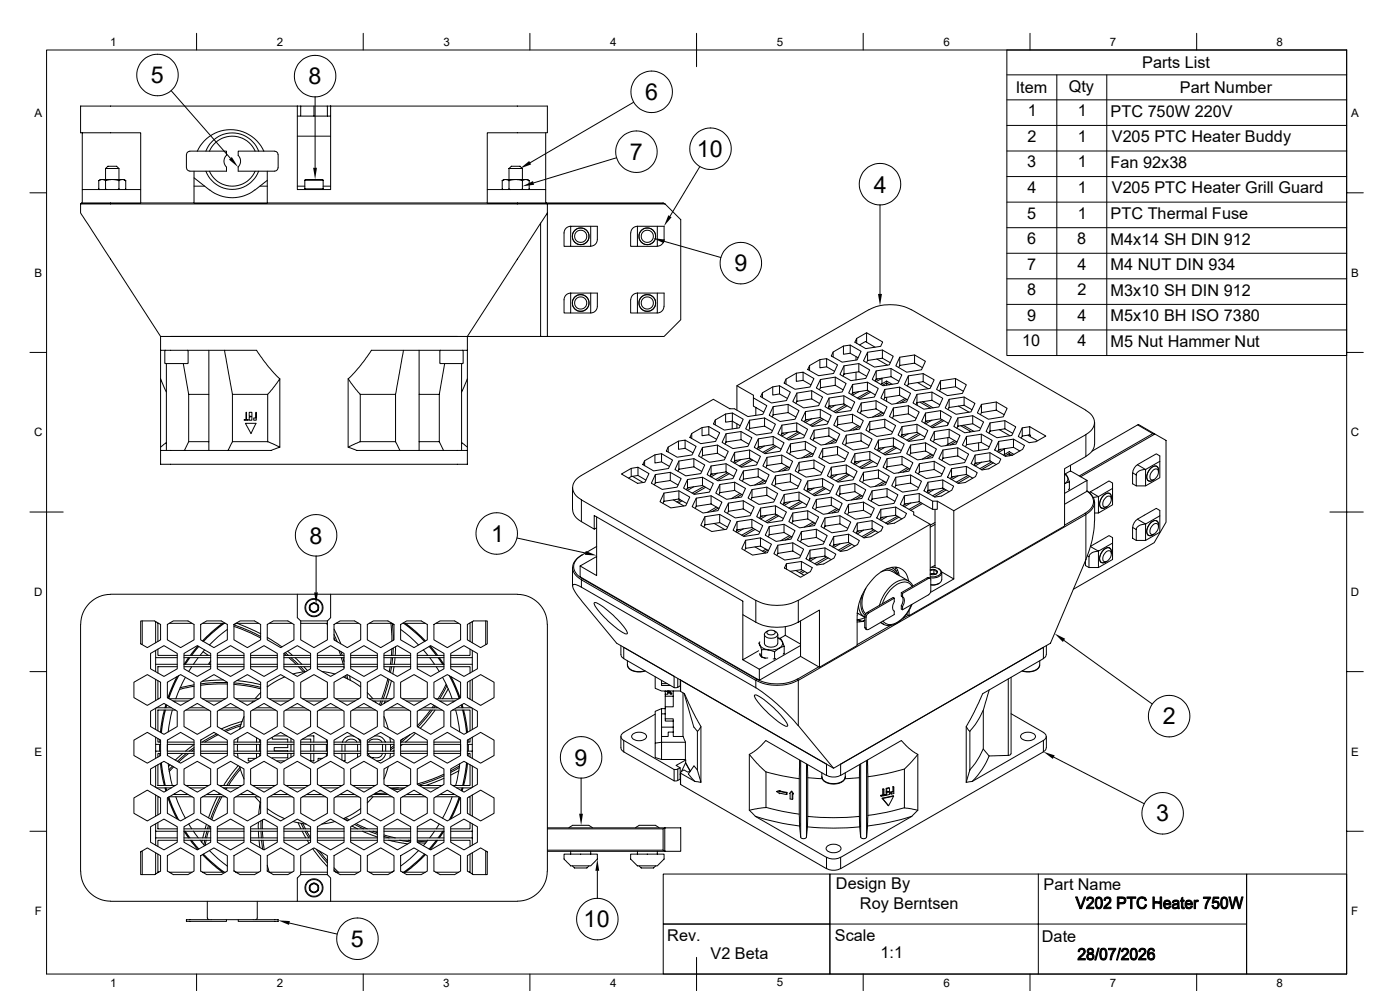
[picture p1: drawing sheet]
<svg xmlns="http://www.w3.org/2000/svg" width="420mm" height="297mm" viewBox="0 0 420 297" stroke-linecap="round" stroke-linejoin="round" font-family="sans-serif">
<defs><g id="words">
<g font-size="7">
<text x="45.3" y="24.9">5</text>
<text x="92.6" y="25.3">8</text>
<text x="193.6" y="30">6</text>
<text x="189" y="48">7</text>
<text x="209" y="47.1">10</text>
<text x="262.2" y="57.7">4</text>
<text x="220.3" y="81.4">9</text>
<text x="92.9" y="162.9">8</text>
<text x="147.3" y="162.4">1</text>
<text x="348.9" y="217.1">2</text>
<text x="172.4" y="229.4">9</text>
<text x="346.8" y="246.2">3</text>
<text x="175.1" y="277.9">10</text>
<text x="105.3" y="283.8">5</text>
</g>
<g font-size="4.9">
<text x="342.6" y="20.4">Parts List</text>
<text x="304.7" y="27.9">Item</text>
<text x="320.6" y="27.4">Qty</text>
<text x="353.9" y="27.9">Part Number</text>
<text x="308.4" y="34.8">1</text>
<text x="323.3" y="34.8">1</text>
<text x="333.2" y="35">PTC 750W 220V</text>
<text x="308.2" y="42.5">2</text>
<text x="323.3" y="42.5">1</text>
<text x="333.5" y="42.6">V205 PTC Heater Buddy</text>
<text x="308.2" y="50.2">3</text>
<text x="323.3" y="50.2">1</text>
<text x="333.1" y="50.2">Fan 92x38</text>
<text x="308.3" y="57.8">4</text>
<text x="323.3" y="57.8">1</text>
<text x="333.5" y="58">V205 PTC Heater Grill Guard</text>
<text x="308.2" y="65.5">5</text>
<text x="323.3" y="65.5">1</text>
<text x="333.2" y="65.6">PTC Thermal Fuse</text>
<text x="308.2" y="73.2">6</text>
<text x="323.2" y="73.2">8</text>
<text x="333.2" y="73.3">M4x14 SH DIN 912</text>
<text x="308.2" y="80.8">7</text>
<text x="323.3" y="80.8">4</text>
<text x="333.2" y="80.9">M4 NUT DIN 934</text>
<text x="308.2" y="88.5">8</text>
<text x="323.2" y="88.5">2</text>
<text x="333.2" y="88.6">M3x10 SH DIN 912</text>
<text x="308.2" y="96.1">9</text>
<text x="323.3" y="96.1">4</text>
<text x="333.2" y="96.3">M5x10 BH ISO 7380</text>
<text x="306.7" y="103.8">10</text>
<text x="323.3" y="103.8">4</text>
<text x="333.2" y="103.9">M5 Nut Hammer Nut</text>
<text x="250.7" y="266.6">Design By</text>
<text x="313.1" y="266.9">Part Name</text>
<text x="258" y="272.5">Roy Berntsen</text>
<text x="200.2" y="282.1">Rev.</text>
<text x="213.2" y="287.4">V2 Beta</text>
<text x="250.4" y="282">Scale</text>
<text x="264.2" y="287">1:1</text>
<text x="312.6" y="282.2">Date</text>
</g>
<g font-size="3.5">
<text x="33" y="13.7">1</text>
<text x="83" y="13.7">2</text>
<text x="133" y="13.7">3</text>
<text x="183" y="13.7">4</text>
<text x="233" y="13.7">5</text>
<text x="283" y="13.7">6</text>
<text x="333" y="13.7">7</text>
<text x="383" y="13.7">8</text>
<text x="10.3" y="35.1">A</text>
<text x="405.3" y="35.1">A</text>
<text x="10.3" y="83">B</text>
<text x="405.3" y="83">B</text>
<text x="10.2" y="130.8">C</text>
<text x="405.2" y="130.8">C</text>
<text x="10.2" y="178.6">D</text>
<text x="405.2" y="178.6">D</text>
<text x="10.3" y="226.4">E</text>
<text x="405.3" y="226.4">E</text>
<text x="10.4" y="274.3">F</text>
<text x="405.4" y="274.3">F</text>
<text x="33" y="295.7">1</text>
<text x="83" y="295.7">2</text>
<text x="133" y="295.7">3</text>
<text x="183" y="295.7">4</text>
<text x="233" y="295.7">5</text>
<text x="283" y="295.7">6</text>
<text x="333" y="295.7">7</text>
<text x="383" y="295.7">8</text>
</g>
</g></defs>
<g fill="none" stroke="#000" stroke-width=".3">
<path d="M14 15h390v276.9h-390zM59 10v5M109 10v5M159 10v5M209 10v10M259 10v5M309 10v5M359 10v5M404 15h-102v91.6h102M24.7 39.8v17h17.5M51.4 27.2l17.7 20.3M89.2 31.8h1v3h-1"/>
<path d="M89.2 31.8h-65v8h18v21h16v-9.5M89.2 31.8v25h10v-25M90.2 31.8h8M90.2 34.8h8M94.2 31.8v3M94.5 29v21.3M98.2 34.8h1M99.2 31.8h-1v3M99.2 31.8h65v8h-18v21h-66v-9.5M163.7 39.8v17h-17.5M190.1 30.6l-31.1 18.2M302 22.4h102"/>
<path d="M302 29.9h102M302 37.6h102M317 22.4v84.2M332 22.4v84.2M9 57.8h5M24.7 56.8v4M29.6 56.7l.2 .1zM29.6 54.1v2.6M30.6 53.8l1.1 .3M30.6 53.8l-1 .3M30.6 53.8h3.1M31.7 56.7l-.2 .1"/>
<path d="M31.7 56.7l.4 .1M31.7 50.5h4M31.7 50.5l.7-.7h2.6l.7 .7v3.3M31.7 50.5v3.3M31.7 54.1v2.6M33.7 53.8l2 .3M33.7 53.8l-2 .3M33.7 53.8h3M35.7 56.7l.2 .1M35.7 56.7l-.4 .1M35.7 54.1v2.6M36.7 53.8l1 .3"/>
<path d="M36.7 53.8l-1 .3M37.7 56.7l-.2 .1M37.7 54.1v2.6M56.9 45.3h11v1.2a2.46 2.46 0 0 0 0 3.6v1.2l-11.4-.2-.4-.3-.1-.5-.1-4 .4-.7 .6-.3M58.2 53.3l4.7 3.7M58.2 55.8h3.2M59.2 45.3a10.9 10.9 0 0 1 10-6.4 10.9 10.9 0 0 1 10 6.4M61.8 45.3a8.5 8.5 0 0 1 7.9-5.5 8.5 8.5 0 0 1 7.9 5.5M61.8 51.3a8.5 8.5 0 0 0 7.9 5.5 8.5 8.5 0 0 0 7.9-5.5M62.8 45.3a7.5 7.5 0 0 1 6.9-4.5 7.5 7.5 0 0 1 6.8 4.5M62.8 51.3a7.5 7.5 0 0 0 6.9 4.5 7.5 7.5 0 0 0 6.8-4.5M62.9 56.9a10.9 10.9 0 0 0 13.5 0"/>
<path d="M71.4 46.5a2.46 2.46 0 0 1 0 3.6M71.5 50.1v1.2h10.9l.5-.2 .5-.8M78 55.8h2.2M80.2 54.1l-3.7 2.9M82.4 45.3l.5 .2 .5 .8M82.4 45.3h-10.9v1.2M83.4 46.3v4M89.2 55.8h2.2M89.2 40.8h10M91.4 54h5.5M91.4 56.6h5.5M91.4 56.6l.3 .2"/>
<path d="M96.9 54l-.2-.2h-5l-.3 .2v2.6M96.9 54v2.6M96.9 56.6l-.2 .2M96.9 55.8h2.3M150.7 56.7l.2 .1M150.7 54.1v2.6M150.7 56.7l.1 .1M151.7 53.8l1 .3M151.7 53.8l-1 .3M151.7 53.8h3M152.7 56.7l-.2 .1M152.7 56.7l.4 .1"/>
<path d="M152.7 50.5h4M152.7 50.5l.7-.7h2.6l.7 .7v3.3M152.7 50.5v3.3M152.7 54.1v2.6M154.7 53.8l2 .3M154.7 53.8l-2 .3M154.7 53.8h3M156.7 56.7l.2 .1M156.7 56.7l-.4 .1M156.7 54.1v2.6M157.7 53.8l1 .3M157.7 53.8l-1 .3"/>
<path d="M158.6 56.8l.1-.1zM158.7 54.1v2.6M163.7 56.8v4M185 47.3l-24.9 7.5M209.9 50l-8.9 14.8M302 45.3h102M302 52.9h102M404 57.8h5M24.2 61.1v2.7l.1 .3 23.9 36.7h92v38.3h-92v-38.3M42.2 60.8h-17.7l-.3 .3h140v2.7M58.2 60.8h22M146.2 60.8h17.7"/>
<path d="M162.2 66.9v33.9h2M163.9 60.8h35l.6 .3h-35.3zM164.2 63.8l-24 37h22M169.8 68.4l1.4-.6v6h-2v-4zM171.2 67.8h8v4a2.02 2.02 0 0 1-2 2M177.2 67.8v6h-6M189.8 68.4l1.4-.6v6h-2l.1-4.4zM191.2 67.8h8v4a2.02 2.02 0 0 1-2 2M197.2 67.8v6h-6M199.3 72.3l16.9 4.9M199.5 61.1l4.7 4.7v30l-5 5h-35v-37M264 61.4v26.7"/>
<path d="M302 60.6h102M302 68.2h102M302 75.9h102M169.8 88.4l1.4-.6v6h-2v-4zM171.2 87.8h8v4a2.02 2.02 0 0 1-2 2M177.2 87.8v6h-6M189.8 88.4l1.4-.6v6h-2l.1-4.3zM191.2 87.8h8v4a2.02 2.02 0 0 1-2 2M197.2 87.8v6h-6M260 99.7v2.9M260.7 92.8l-39.6 22.8v7.3M260.7 92.8a14 14 0 0 1 12.7 0"/>
<path d="M273.4 92.8l52.4 30.1M302 83.6h102M302 91.2h102M302 98.9h102M9 105.6h5M48.2 105h28.8l3.5 4.9 3.4 3.6v20.5l-2.6 1h-33.1M48.2 113.5l1.7 4M49.4 105.2v3.6M49.7 105l-.2 .2M49.9 109v26M51.2 100.8h86M55 109l1.6 9.2v14.2l-1.3 2.6"/>
<path d="M56.2 105l.2 .2-.1 3.8h-6.7l-.1-.2M56.6 118.2h6.1M62.7 105v30M67.4 105l2.3 13.2v14.2l-1.3 2.6M69.7 118.2h10.6M83.9 113.5l-3.6 4.7v14.2M104.4 113.5l3.7 4.7M108.1 118.2h10.6M108.1 118.2v14.2M121 105l-2.3 13.2v14.2l1.3 2.6M125.7 118.2h6.1M125.7 105v30"/>
<path d="M132 105.2v3.6M132 108.8l.2 .2h6.6l.1-.2M132.2 105l-.2 .2M133.4 109l-1.6 9.2v14.2l1.3 2.6M138.5 109v26M138.7 105l.2 .2M138.9 105.2v3.6M140.2 105h-28.8l-3.5 4.9-3.5 3.6v20.5l2.7 1h33.1M140.2 113.5l-1.7 4M221.1 115.6l4.9 2.8v3.3l3.2 1.8M226 119.3l4 2.3-1.1 2.6-4.5 .6-4.1-2.3h-1.4l-4.9-2.8-39.6 22.8a3.7 3.7 0 0 0-1.6 6.1l1.6 1.2M228.7 117.7v1.5"/>
<path d="M231.8 116l2-.4v2.5l-2 .3zM233.8 115.6l3.3 1.9-1.2 2.6-4.5 .7-3.2-1.9 .5-1.2 3.1-1.7M233.8 118.1l2.4 1.3M235.8 113.6v1.5M238.9 111.8l2-.3v2.5l-2 .3zM239.1 117.8l4.4-.7 3.3 1.9-1.2 2.6-4.5 .7-3.3-1.9zM239.1 117.8v2.5M240.9 111.5l3.3 2-1.2 2.5-4.5 .7-3.3-1.9 .6-1.2 3.1-1.8M240.9 114l2.4 1.4M242.9 109.6v1.4M243.5 117.1v2.4M246 107.8l2-.3v2.4l-2 .3z"/>
<path d="M246.1 113.7l4.5-.7 3.2 1.9-1.2 2.6-4.4 .7-3.3-1.9zM246.1 116.2l4.5-.7 2.3 1.3M246.1 116.2l-.3 .6M246.1 113.7v2.5M248 107.5l3.2 1.8-1.1 2.6-4.5 .7-3.3-1.9 .6-1.1 3.1-1.8M248 109.9l2.4 1.4M248.7 119.3l4.5-.7 3.2 1.9-1.2 2.6-4.4 .6-3.3-1.8zM248.7 119.3v2.5M249.9 105.5v1.5M250.6 113v2.5M253 103.7l2.1-.3v2.5l-2.1 .3zM253.2 118.6v2.5"/>
<path d="M253.2 109.6l4.4-.6 3.3 1.9-1.2 2.5-4.4 .7-3.3-1.9zM253.2 112.1l4.4-.7 2.4 1.4M253.2 112.1l-.3 .6M253.2 109.6v2.5M255.1 103.4l3.2 1.9-1.2 2.6-4.5 .6-3.2-1.8 .5-1.2 3.1-1.8M255.1 105.9l2.3 1.3M255.8 115.2l4.4-.6 3.3 1.8-1.2 2.6-4.4 .7-3.3-1.9zM255.8 117.7l4.4-.7 2.4 1.4M255.8 117.7l-.3 .6M255.8 115.2v2.5M256.3 117.6l-.6 .4M256.8 111.5v2.4"/>
<path d="M256.8 106.8v1.1M257 101.4l3-1.7 4.8 2.8-.6 1.3-4.5 .7-3.2-1.9 .5-1.2v1.5M257.6 117.4l-1.9 1M257.6 109v2.4M257.9 103.4l1.7-1 2.9 1.7M260.2 114.6v2.4M260.3 105.6l4.4-.7 3.3 1.9-1.2 2.5-4.5 .7-3.3-1.8zM260.3 108l4.4-.6 2.4 1.3M260.3 108l-.3 .7M260.3 105.6v2.4M260.7 117.3l-3.5 2M261.2 117.5l-3.6 2"/>
<path d="M262.8 111.2l4.5-.8 3.3 2-1.2 2.5-4.5 .7-3.2-1.9zM262.8 113.6l4.5-.7 2.4 1.4M262.8 113.6l-.2 .7M262.8 111.2v2.4M263.1 107.6l3.1 1.8M263.4 113.5l-.7 .4M264.5 113.4l.1 1.6M264.6 113.4l-1.8 1M264.7 104.9v2.5M265.4 116.7l4.5-.7 3.3 1.9-1.3 2.6-4.4 .7-3.3-1.9zM265.4 119.2l4.5-.7 2.3 1.3M265.4 119.2l-.3 .6"/>
<path d="M265.4 116.7v2.5M266 114.8v.6M266 119.1v1.2M266.9 115.3l-.9-.5-1.2 .7M267.3 110.4v2.5M267.7 115.2l-1.7-1-1.8 1M269.9 116v2.5M269.9 107.1l4.5-.7 3.2 1.9-1.2 2.5-4.4 .7-3.3-1.9zM269.9 109.5l4.5-.7 2.3 1.4M269.9 109.5l-.3 .7M269.9 107.1v2.4M271.5 119.4l-2.7 1.5"/>
<path d="M272 119.7l-1.8 1M272.5 112.6l4.4-.6 3.3 1.8-1.2 2.6-4.4 .7-3.3-1.9zM272.5 115.1l4.4-.7 2.4 1.4M272.5 115.1l-.3 .6M272.5 112.6v2.5M274.4 106.4v2.4M275.1 118.2l4.5-.7 3.2 1.9-1.2 2.6-4.4 .6-3.3-1.8zM275.1 118.2v2.4M275.3 114.7l3.2 1.8M276.9 112v2.4M279.6 117.5v2.5M282.2 114.1l4.4-.6 3.3 1.8-1.2 2.6-4.5 .7-3.2-1.9z"/>
<path d="M282.2 116.6l4.4-.7 2.4 1.4M282.2 116.6l-.3 .6M282.2 114.1v2.5M284.7 119.7l4.5-.7 3.3 1.9-1.2 2.5-4.5 .8-3.3-1.9zM284.7 119.7v2.4M286.6 113.5v2.4M289.2 119v2.5M404 105.6h5M49.9 132.6l-1.7 1.4M56.6 132.4h6.1M69.7 132.4h10.6M73.8 123.6h.2v2.2h.5v.1h-1.3v-.1h.6z"/>
<path d="M74.8 123.6h.8v2.3h-.8v-1h.5v-.1h-.5zM75.3 129.9l1.5-3h-3.2l1.7 3.1M76.8 123.6l.1 2.3h-.8v-.6h.7zM80.3 132.4l3.6 1.6M108.1 132.4h10.6M108.1 132.4l-3.7 1.6M125.7 132.4h6.1M138.5 132.6l1.7 1.4M193.4 138.1v1.5M196.5 136.3l2-.3v2.4l-2 .4zM198.5 136l3.3 1.9-1.3 2.5-4.4 .7-3.3-1.9 .6-1.1 3.1-1.8M198.5 138.4l2.3 1.4"/>
<path d="M200.4 134v1.5M203.5 132.2l2-.3v2.5l-2 .3zM203.7 138.2l4.5-.7 3.2 1.9-1.2 2.5-4.5 .7-3.2-1.9zM203.7 138.2v2.4M205.5 134.4l2.4 1.3M205.5 131.9l3.3 1.9-1.2 2.6-4.4 .6-3.3-1.8 .5-1.2 3.1-1.8M207.5 129.9v1.5M208.2 137.5v2.4M210.6 128.1l2-.3v2.5l-2 .3zM210.7 134.1l4.5-.7 3.3 1.9-1.2 2.5-4.5 .8-3.3-1.9zM210.7 136.5l4.5-.7 2.4 1.4M210.7 136.5l-.3 .7"/>
<path d="M210.7 134.1v2.4M212.6 127.8l3.3 1.9-1.2 2.6-4.5 .7-3.2-1.9 .5-1.2 3.1-1.8M212.6 130.3l2.4 1.4M213.3 139.7l4.5-.7 3.3 1.8-1.2 2.6-4.5 .7-3.3-1.9zM213.3 139.7v2.4M214.6 125.9v1.4M215.2 133.4v2.4M217.7 124.1l2-.3v2.4l-2 .3zM217.8 130l4.5-.7 3.3 1.9-1.2 2.6-4.5 .7-3.3-1.9zM217.8 132.5l4.5-.7 2.4 1.3M217.8 132.5l-.3 .6M217.8 130v2.5"/>
<path d="M217.8 139v2.4M219.7 126.2v2.3M219.7 126.2l2.3 1.4M219.7 123.8l3.3 1.8-1.2 2.6-4.5 .7-3.3-1.9 .6-1.1 3.1-1.8M220.4 135.6l4.5-.7 3.2 1.9-1.2 2.6-4.4 .6-3.3-1.9zM220.4 138l4.5-.7 2.3 1.4M220.4 138l-.3 .7M220.4 135.6v2.4M220.9 138l-.6 .3M221.1 127v1.3M222.2 137.8l-1.8 1M222.3 129.3v2.5"/>
<path d="M224.9 125.9l4.5-.6 3.2 1.8-1.2 2.6-4.5 .7-3.2-1.9zM224.9 128.4l4.5-.7 2.3 1.4M224.9 128.4l-.3 .6M224.9 125.9v2.5M224.9 134.9v2.4M225.3 137.6l-3.5 2.1M225.8 137.9l-3.5 2M226.7 122.1v2.4M227.5 131.5l4.4-.7 3.3 1.9-1.2 2.6-4.5 .7-3.2-1.9zM227.5 133.9l4.4-.6 2.4 1.3M227.5 133.9l-.3 .7M227.5 131.5v2.4"/>
<path d="M228 133.9l-.7 .3M229.3 133.7l-1.8 1M229.4 125.3v2.4M230.1 137.1l4.4-.7 3.3 1.9-1.2 2.5-4.4 .7-3.3-1.8zM230.1 139.5l4.4-.6 2.4 1.3M230.1 139.5l-.3 .7M230.1 137.1v2.4M231.9 121.9l4.5-.7 3.3 1.9-1.2 2.5-4.5 .7-3.2-1.8zM231.9 124.3l4.5-.6 2.4 1.3M231.9 124.3l-.3 .7M231.9 121.9v2.4M231.9 130.8v2.5"/>
<path d="M232.4 133.6l-3.5 2M232.9 133.8l-3.5 2M234.5 136.4v2.5M234.6 127.4l4.4-.7 3.3 2-1.2 2.5-4.5 .7-3.3-1.9zM234.6 129.9l4.4-.7 2.4 1.4M234.6 129.9l-.3 .6M234.6 127.4v2.5M235.1 129.8l-.7 .4M236.1 139.8l-2.6 1.5M236.4 121.2v2.5M236.4 129.6l-1.9 1.1M237.2 133l4.4-.7 3.3 1.9-1.2 2.6-4.5 .7-3.2-1.9z"/>
<path d="M237.2 135.5l4.4-.8 2.4 1.4M237.2 135.5l-.3 .6M237.2 133v2.5M239 126.7v2.5M239.1 120.3l4.4-.8 2.4 1.4M239.1 120.3l-.3 .6M239.5 129.5l-3.5 2M239.7 138.6l4.5-.7 3.2 1.8-1.1 2.6-4.5 .7-3.3-1.9zM239.7 138.6v2.4M240 129.8l-3.6 2M241.6 132.3v2.4M241.6 123.4l4.5-.7 3.2 1.8-1.1 2.6-4.5 .7-3.3-1.9z"/>
<path d="M241.6 125.8l4.5-.7 2.4 1.4M241.6 125.8l-.3 .6M241.6 123.4v2.4M242.1 125.7l-.6 .4M243.2 135.7l-2.7 1.5M243.5 125.5l-1.9 1.1M243.7 136l-1.8 1M244.2 137.9v2.4M244.2 128.9l4.5-.7 3.2 1.9-1.2 2.6-4.4 .7-3.3-1.9zM244.2 131.4l4.5-.7 2.3 1.3M244.2 131.4l-.3 .6M244.2 128.9v2.5"/>
<path d="M246.1 122.7v2.4M246.5 137.6l.3-.7 4.4-.6 2.4 1.3M246.5 125.4l-3.5 2M246.8 134.5l4.4-.7 3.4 1.9-1.3 2.6-4.4 .6-3.3-1.8zM246.8 134.5v2.4M247.1 125.7l-3.6 2M248.7 128.2v2.5M248.7 121.8l4.5-.7 2.3 1.3M248.7 121.8l-.3 .6M249.2 121.7l-.6 .3M250.3 131.6l-2.7 1.6M250.6 121.5l-1.9 1.1"/>
<path d="M250.8 131.9l-1.8 1.1M251.2 133.8v2.5M251.3 124.8l4.4-.6 3.3 1.9-1.2 2.5-4.4 .7-3.3-1.9zM251.3 127.3l4.4-.7 2.4 1.4M251.3 127.3l-.3 .6M251.3 124.8v2.5M253.6 121.3l-3.5 2.1M253.9 130.4l4.4-.6 3.3 1.8-1.2 2.6-4.5 .7-3.2-1.9zM253.9 132.9l4.4-.7 2.4 1.4M253.9 132.9l-.3 .6M253.9 130.4v2.5M253.9 139.4v2.4"/>
<path d="M254.1 121.6l-3.5 2.1M255.7 124.2v2.4M256.5 136l4.4-.7 3.3 1.9-1.2 2.5-4.5 .7-3.2-1.8zM256.5 138.4l4.4-.6 2.4 1.3M256.5 138.4l-.3 .7M256.5 136v2.4M257 138.3l-.7 .5M257.4 127.6l-2.7 1.5M257.9 127.8l-1.9 1.1M258.3 129.8v2.4M258.4 138.1l-1.9 1.1M258.4 120.8l4.4-.7 3.3 1.9-1.2 2.5-4.5 .7-3.2-1.8z"/>
<path d="M258.4 123.2l4.4-.6 2.4 1.3M258.4 123.2l-.3 .7M258.4 120.8v2.4M260.9 126.4l4.5-.8 3.3 2-1.2 2.5-4.5 .7-3.2-1.9zM260.9 128.8l4.5-.7 2.4 1.4M260.9 128.8l-.3 .7M260.9 126.4v2.4M260.9 135.3v2.5M261.4 138l-3.5 2M261.9 138.3l-3.5 2M262.8 120.1v2.5M263.5 131.9l4.5-.7 3.3 1.9-1.2 2.6-4.5 .7-3.3-1.9z"/>
<path d="M263.5 134.4l4.5-.7 2.4 1.3M263.5 134.4l-.3 .6M263.5 131.9v2.5M264.1 134.3l-.7 .4M264.5 123.5l-2.8 1.5M264.9 123.8l-1.8 1M265.4 134.1l-1.9 1.1M265.4 125.6v2.5M266.1 137.5l4.5-.7 3.3 1.9-1.2 2.5-4.5 .7-3.3-1.9zM266.1 139.9l4.5-.7 2.4 1.4M266.1 139.9l-.3 .6M266.1 137.5v2.4"/>
<path d="M268 122.3l4.5-.7 3.3 1.9-1.3 2.5-4.4 .7-3.3-1.9zM268 124.7l4.5-.7 2.3 1.4M268 124.7l-.3 .6M268 122.3v2.4M268 131.2v2.5M268.5 133.9l-3.5 2.1M269 134.2l-3.6 2.1M270.6 127.8l4.5-.6 3.2 1.8-1.1 2.6-4.5 .7-3.3-1.9zM270.6 130.3l4.5-.7 2.4 1.4M270.6 130.3l-.3 .6M270.6 127.8v2.5M270.6 136.8v2.4"/>
<path d="M271.1 130.2l-.6 .4M272.5 130l-1.9 1.1M272.5 121.6v2.4M273.2 133.4l4.5-.7 3.2 1.9-1.2 2.6-4.4 .6-3.3-1.8zM273.2 135.8l4.5-.6 2.3 1.3M273.2 135.8l-.3 .7M273.2 133.4v2.4M275.1 120.6l4.5-.6 2.3 1.3M275.1 120.6l-.3 .7M275.1 127.2v2.4M275.2 120.6v.9M275.5 129.9l-3.5 2"/>
<path d="M275.8 139l4.4-.7 3.3 1.9-1.2 2.5-4.4 .7-3.3-1.9zM275.8 139v2.4M276 120.5l3.1 1.8M276.1 130.2l-3.6 2M276.7 120.4l3.2 1.8M277.7 123.8l4.5-.7 3.2 1.9-1.2 2.5-4.5 .7-3.2-1.9zM277.7 126.2l4.5-.7 2.3 1.4M277.7 126.2l-.3 .7M277.7 123.8v2.4M277.7 132.7v2.5M278.2 126.2l-.7 .3M279.3 136.1l-2.7 1.5"/>
<path d="M279.6 125.9l-1.9 1.1M279.8 136.4l-1.8 1M280.2 138.3v2.4M280.3 129.3l4.4-.6 3.3 1.8-1.2 2.6-4.5 .7-3.2-1.9zM280.3 131.8l4.4-.7 2.4 1.4M280.3 131.8l-.3 .6M280.3 129.3v2.5M282.2 123.1v2.4M282.6 125.8l-3.5 2M282.9 134.9l4.4-.7 3.3 1.9-1.2 2.5-4.5 .8-3.3-1.9zM282.9 137.3l4.4-.6 2.4 1.3M282.9 137.3l-.3 .7"/>
<path d="M282.9 134.9v2.4M283.1 126.1l-3.5 2M284.4 126.8v.4M284.4 131.1v2.1M284.7 122.1l4.5-.6 2.4 1.3M284.7 122.1l-.3 .7M284.7 128.7v2.4M286.4 132l-2.7 1.6M286.9 132.3l-1.8 1M287.3 134.2v2.5M287.4 125.3l4.4-.7 3.3 1.8-1.2 2.6-4.5 .7-3.3-1.9zM287.4 127.7l4.4-.7 2.4 1.4"/>
<path d="M287.4 127.7l-.3 .7M287.4 125.3v2.4M287.5 121.7l3.2 1.8M288.2 127.6l3 1.7-.4 .2M289 127.5l3.2 1.8M289.9 139.8v2.4M289.9 130.8l4.5-.7 3.2 1.9-1.1 2.6-4.5 .7-3.3-1.9zM289.9 133.3l4.5-.7 2.4 1.3M289.9 133.3l-.3 .6M289.9 130.8v2.5M291.8 124.6v2.4M292.5 136.4l4.5-.7 3.2 1.9-.5 1.1-3.1 1.8-2 .3-3.3-1.9z"/>
<path d="M292.5 136.4v2.5M293.1 138.7l-.7 .4M293.6 132.7v2.3M294.4 130.1v2.5M294.4 121.2l4.5-.7 3.2 1.9-1.2 2.5-4.4 .7-3.3-1.9zM294.4 123.7l4.5-.8 2.3 1.4M294.4 123.7l-.3 .6M294.4 121.2v2.5M294.5 138.5l-2 1.2M297 135.7v2.4M297 126.7l4.5-.6 3.2 1.8-1.2 2.6-4.4 .7-3.3-1.9zM297 129.2l4.5-.7 2.3 1.4"/>
<path d="M297 129.2l-.3 .6M297 126.7v2.5M297.5 138.4l-3.5 2.1M298 138.7l-3.6 2.1M298.9 139.2l-1.9-1.1-4.5 .8-.3 .6M298.9 120.5v2.4M299.6 135.6l1.7-1v1.6M299.6 132.3v2.4M299.6 132.3l4.4-.7 3.3 1.9-.5 1.2-3.1 1.7-2 .4-3.3-1.9zM299.8 128.8l3.2 1.8M300.2 134.7l-.8 .4M301.2 134.5l.1 .1"/>
<path d="M301.5 126.1v2.4M302.8 135.9l-1.3 .8M303.6 136.4l-.8-.5v.7M304 131.6v2.5M304.2 136.2l-1.4-.8-1.8 1M305.9 135.2l-1.9-1.1-4.4 .6-.3 .7M306.7 128.2l2.2-.3 4.8 2.8-2.9 1.7-2.1 .3-3.2-1.9zM306.7 128.2v2.5M308.6 130.4l-.2 .1 2.8 1.6M308.9 127.9v2.4M309.1 130.9v-.4l-.2-.2-2.2 .4-.3 .6M321.1 139.4v1.7l-1.6 1"/>
<path d="M325.7 123a3.7 3.7 0 0 1 1.6 6.1l-1.6 1.2M327.6 135.2l13.7-7.9 4.5 2.7-22 12.7M328.3 133.1a4.4 4.4 0 0 1-2.6 3.7M328.4 126.6v6.5M341.2 139.3a3.1 3.1 0 0 0-1.4 2.4M341.2 139.3l5.7-3.3 1 .7v1.6l-4.2 2.4zM341.3 127.3l.2-.1 4.8 2.8M345.8 130l.7 .1-22.3 12.8M346.5 130.1l3.3 1.9v24.5l-3.6 6.1-24.2 14M346.9 139.7l.1 .1M347.9 138.3v4.9l-4.2 2.4M9 153.5h10"/>
<path d="M171.7 146.1v6.6M171.8 152.7a4.4 4.4 0 0 0 2.6 3.6M174.4 156.3l3.9 2.3M174.4 156.3v-6.5l52.3 30.2v6.5M179 154.9v17.6l-5-2.9 5-2.8M179 158.2l-.7 .4v-4.1l44.5 25.7v4l3.9 2.3M189.4 142.8l-.8 .5M189.4 140.4l2-.4v2.5l-2 .3zM189.7 142.7l3.2 1.9M191.4 140l3.3 1.9-1.2 2.6-2.2 .4-4.9-2.8 3-1.7M191.4 142.5l2.4 1.4M196.6 142.2l4.5-.6 3.2 1.8-1.2 2.6-4.4 .7-3.3-1.9z"/>
<path d="M196.6 144.7l4.5-.7 2.3 1.4M196.6 144.7l-.3 .6M196.6 142.2v2.5M199.2 147.8l4.5-.7 3.2 1.9-1.2 2.6-4.4 .6-3.3-1.8zM199.2 150.2l4.5-.6 2.3 1.3M199.2 147.8v2.4M199.2 150.2l-.3 .7M201.1 141.6v2.4M202 149.8l3.1 1.8M203.7 140.6l4.5-.7 2.3 1.4M203.7 140.6l-.3 .7M203.7 147.1v2.5"/>
<path d="M204.1 149.8l-1 .7M204.6 150.1l-1.1 .6M206.2 143.7l4.5-.7 3.3 1.9-1.2 2.6-4.5 .7-3.2-1.9zM206.2 146.2l4.5-.7 2.4 1.4M206.2 146.2l-.2 .6M206.2 143.7v2.5M206.8 146.1l-.7 .4M208.1 145.9l-1.9 1.1M208.9 149.3l4.4-.7 3.3 1.9-1.2 2.5-4.5 .8-3.3-2zM208.9 151.7l4.4-.7 2.4 1.4M208.9 151.7l-.3 .7M208.9 149.3v2.4"/>
<path d="M210.7 143v2.5M211.2 145.8l-3.6 2M211.5 154.9l4.4-.7 3.3 1.8-1.2 2.6-4.5 .7-3.3-1.9zM211.5 157.3l4.4-.7 2.4 1.4M211.5 157.3l-.3 .6M211.5 154.9v2.4M211.7 146l-3.5 2.1M213.3 142.1l4.5-.7 2.4 1.4M213.3 142.1l-.3 .6M213.3 148.6v2.4M213.8 142l-.6 .4M214.2 156.9l3.2 1.8"/>
<path d="M214.9 152l-2.6 1.5M215.2 141.8l-1.9 1.1M215.4 152.3l-1.8 1M215.9 154.2v2.4M215.9 145.2l4.5-.7 3.2 1.9-1.1 2.6-4.5 .6-3.3-1.8zM215.9 147.7l4.5-.7 2.4 1.3M215.9 147.7l-.3 .6M215.9 145.2v2.5M218.3 141.7l-3.6 2M218.5 150.8l4.5-.7 3.2 1.9-1.2 2.6-4.4 .6-3.3-1.9zM218.5 153.2l4.5-.7 2.3 1.4M218.5 153.2l-.3 .7"/>
<path d="M218.5 150.8v2.4M218.7 142l-3.5 2M220.4 144.5v2.5M221.1 156.3l4.5-.6 3.2 1.8-1.2 2.6-4.4 .7-3.3-1.9zM221.1 158.8l4.5-.7 2.3 1.4M221.1 156.3v2.5M221.1 158.8l-.3 .6M221.7 158.7l-.8 .4M222 147.9l-2.7 1.6M222.5 148.2l-1.8 1.1M223 150.1v2.4M223 158.5l-1.9 1.1"/>
<path d="M223 141.1l4.5-.6 3.2 1.8-1.2 2.6-4.4 .7-3.3-1.9zM223 143.6l4.5-.7 2.3 1.4M223 143.6l-.3 .6M223 141.1v2.5M225.6 155.7v2.4M225.6 146.7l4.4-.7 3.3 1.9-1.2 2.6-4.4 .7-3.3-1.9zM225.6 149.1l4.4-.6 2.4 1.3M225.6 149.1l-.3 .7M225.6 146.7v2.4M226.1 158.4l-3.6 2M226.5 158.7l-3.5 2M227.5 140.5v2.4"/>
<path d="M228.2 152.3l4.4-.7 3.3 1.9-1.2 2.5-4.4 .7-3.3-1.8zM228.2 154.7l4.4-.6 2.4 1.3M228.2 154.7l-.3 .7M228.2 152.3v2.4M228.7 154.6l-.7 .4M229.1 143.8l-2.7 1.6M229.6 144.1l-1.8 1.1M230 146v2.5M230.1 154.4l-1.9 1.1M230.8 157.8l4.4-.7 3.3 1.9-1.2 2.6-4.5 .7-3.2-1.9zM230.8 157.8v2.5M232.6 151.6v2.5"/>
<path d="M232.7 142.6l4.4-.7 3.3 1.9-1.2 2.6-4.5 .7-3.2-1.9zM232.7 145.1l4.4-.7 2.4 1.4M232.7 145.1l-.3 .6M232.7 142.6v2.5M233.1 154.3l-3.5 2M233.6 154.6l-3.5 2M235.2 157.1v2.5M235.2 148.2l4.5-.7 3.3 1.9-1.2 2.6-4.5 .7-3.2-2zM235.2 150.7l4.5-.8 2.4 1.4M235.2 148.2v2.5M235.2 150.7l-.3 .6M235.8 150.6l-.7 .4"/>
<path d="M236.6 140l-1.8 1.1M237.1 141.9v2.5M237.2 150.4l-2 1.1M237.8 153.8l4.5-.7 3.3 1.8-1.3 2.6-4.4 .7-3.3-1.9zM237.8 156.2l4.5-.7 2.3 1.4M237.8 156.2l-.3 .6M237.8 153.8v2.4M239.7 147.5v2.4M239.7 141l4.5-.7 2.3 1.4M239.7 141l-.3 .6M240.2 150.2l-3.6 2.1M240.4 159.3l4.5-.7 3.3 1.9-1.2 2.6-4.5 .7-3.3-1.9z"/>
<path d="M240.4 159.3v2.5M240.7 150.5l-3.5 2.1M242.3 144.1l4.5-.7 3.3 1.9-1.3 2.6-4.4 .7-3.3-1.9zM242.3 146.6l4.5-.7 2.3 1.3M242.3 146.6l-.3 .6M242.3 144.1v2.5M242.3 153.1v2.4M242.9 146.5l-.7 .4M243.9 156.5l-2.6 1.5M244.2 146.3l-1.9 1.1M244.4 156.8l-1.8 1M244.9 149.7l4.5-.7 3.2 1.9-1.1 2.6-4.5 .6-3.3-1.8z"/>
<path d="M244.9 152.1l4.5-.6 2.4 1.3M244.9 152.1l-.3 .7M244.9 149.7v2.4M244.9 158.6v2.5M246.8 143.4v2.5M247.3 146.2l-3.6 2M247.5 155.2l4.5-.6 3.2 1.9-1.2 2.5-4.4 .7-3.3-1.9zM247.5 157.7l4.5-.7 2.3 1.4M247.5 157.7l-.3 .6M247.5 155.2v2.5M247.7 146.4l-3.5 2.1M249.4 140l4.5-.6 3.2 1.9-1.2 2.5-4.4 .7-3.3-1.9z"/>
<path d="M249.4 142.5l4.5-.7 2.3 1.4M249.4 142.5l-.3 .6M249.4 140v2.5M249.4 149v2.5M249.9 142.4l-.6 .4M251 152.4l-2.7 1.5M251.3 142.2l-1.9 1.1M251.5 152.7l-1.8 1M252 145.6l4.5-.7 3.2 1.9-1.2 2.6-4.5 .7-3.2-1.9zM252 148.1l4.5-.7 2.3 1.4M252 148.1l-.3 .6M252 145.6v2.5"/>
<path d="M252 154.6v2.4M254.3 142.1l-3.5 2M254.6 151.2l4.4-.7 3.3 1.9-1.2 2.5-4.5 .7-3.2-1.8zM254.6 153.6l4.4-.6 2.4 1.3M254.6 153.6l-.3 .7M254.6 151.2v2.4M254.8 142.4l-3.5 2M256.5 144.9v2.5M257.2 156.8l4.4-.8 3.3 1.9-.6 1.2-3.1 1.8-2 .3-3.3-1.9zM257.2 156.8v2.4M257.7 159.1l-.7 .4M258.1 148.3l-2.7 1.6"/>
<path d="M258.6 148.6l-1.8 1M259 141.6l4.5-.8 3.3 1.9-1.2 2.6-4.5 .7-3.2-1.9zM259 144l4.5-.7 2.4 1.4M259 144l-.3 .7M259 141.6v2.4M259 150.5v2.5M259.1 158.9l-1.9 1.1M261.6 147.1l4.5-.7 3.3 1.9-1.2 2.6-4.5 .7-3.3-1.9zM261.6 149.6l4.5-.7 2.4 1.3M261.6 149.6l-.2 .6M261.6 147.1v2.5M261.6 156v2.5"/>
<path d="M262.1 158.8l-3.5 2M262.6 159.1l-3.5 2M263.5 159.6l-1.9-1.1-4.4 .7-.3 .6M263.5 140.8v2.5M264.2 152.7v2.4M264.2 152.7l4.5-.7 3.2 1.9-.5 1.1-3.1 1.8-2 .3-3.3-1.9zM264.8 155l-.7 .4M265.1 144.2l-2.6 1.6M265.6 144.5l-1.8 1.1M266.1 146.4v2.5M266.1 154.8l-1.9 1.1M268.7 152v2.4"/>
<path d="M268.7 143l4.5-.6 3.2 1.8-1.1 2.6-4.5 .7-3.3-1.9zM268.7 145.5l4.5-.7 2.3 1.4M268.7 145.5l-.3 .6M268.7 143v2.5M269.2 154.7l-3.6 2.1M269.7 155l-3.6 2M270.6 155.5l-1.9-1.1-4.5 .7-.3 .6M271 151.7l.3-.7 4.5-.6 4 2.3M271.3 148.6v2.4M271.9 151l-.8 .4M272.2 140.2l-2.7 1.5M272.7 140.5l-1.8 1"/>
<path d="M273.2 142.4v2.4M273.2 150.7l-1.9 1.1M275.8 147.9v2.5M275.8 141.4l4.4-.7 2.4 1.4M275.8 141.4l-.3 .7M276.3 150.7l-3.6 2M276.7 150.9l-3.5 2.1M278.4 144.5l4.4-.7 3.3 1.9-.6 1.2-3 1.8-2 .3-3.3-1.9zM278.4 144.5v2.5M278.9 146.9l-.7 .4M279.1 157.1v16.3M279.8 150.2h1.4v2.5h-1.4z"/>
<path d="M279.8 150.2l-4-2.3-4.5 .7-1.2 2.6 4 2.3v.8l5 2.8-39.6 22.9v6.5M280.3 146.7l-1.9 1.1M280.5 152.7v17.4M280.5 156.6l-1.4 .8M280.5 157.2l-1.4 .8M281.2 150.2l4.9 2.9v20.4l-3.6-2.1M282.8 143.8v2.5M283.3 146.6l-3.5 2M283.8 146.9l-3.5 2M284.7 147.4l-1.9-1.1-4.4 .7-.3 .6M285.5 140.5v2.4M285.5 140.5l4.4-.7 3.3 1.8-.5 1.2-3.1 1.8-2.1 .3-3.2-1.9z"/>
<path d="M286 142.8l-.7 .5M286.1 153.1l39.7-22.8v6.5l-6.4 3.7v17.1l-46.7 26.9v-1.5M287.4 142.6l-1.9 1.1M290.4 142.5l-3.5 2M290.9 142.8l-3.5 2M291.8 143.3l-1.9-1.1-4.4 .7-.3 .7M319.4 142.2a1.5 1.5 0 0 1 1 1.4 1.5 1.5 0 0 1-1 1.4l1.4-.6M319.4 142l.7 .6 .7 1.8M320.8 144.4v2.1l-.3 .3M321.1 141.1l5 2.9-6.7 3.9M325.8 154.2l-86.3 49.7M325.8 154.2l-.3-.4-6.1 3.6"/>
<path d="M325.8 154.2v13.6l-10.7 25-65 37.5-10.6-12.8M326.1 147.2a3.5 3.5 0 0 1 2 3.1 3.5 3.5 0 0 1-2 3.2l-.6 .3M326.1 147.1a3.8 3.8 0 0 1 2.2 3.7 3.8 3.8 0 0 1-2.6 3.4M326.1 144v3.2l-6.7 3.9M327.1 147.4l5.6-3.3 1.1 .7v1.6l-4.3 2.4zM327.1 147.4l-.3 .2M328.3 156.1a31 31 0 0 1-2.6 11.7M328.4 150.5v5.6M329.5 148.9l-1.5 .2M329.5 148.8v5h-1.1M330.3 152.2h.1M331.7 149.2a.95 .95 0 0 1 1.3-.4 .95 .95 0 0 1 .3 1.3 2.09 2.09 0 0 1-2.1 1.8 1.88 1.88 0 0 1 .5-2.7z"/>
<path d="M332.1 151.8l-.4 .3M332.8 147.8l.1 .1M333.4 149.3a1.17 1.17 0 0 0-.6-1.5 1.17 1.17 0 0 0-1.5 .5 3 3 0 0 0-1 3.9l.6 .2 1-.4M333.4 149.6a1.25 1.25 0 0 0-.5-1.6 1.25 1.25 0 0 0-1.6 .3 3.3 3.3 0 0 0-1.1 3.8l.8 .3 .6-.3M333.8 146.4v4.9l-4.3 2.5M340.9 142.3l-1.1-.6v3.3l1.1 .6M340.9 158.7l-1.1-.6v3.2l1.1 .7M341.2 155.7a3.1 3.1 0 0 0-1.4 2.4M341.2 155.6l5.7-3.2 1 .6v1.6l-4.2 2.5zM343.7 140.7v4.9h-2.8v-3.3M343.7 157.1v4.9h-2.8v-3.3M343.7 140.7a2.42 2.42 0 0 0-2.8 1.6"/>
<path d="M343.7 157.1a2.42 2.42 0 0 0-2.8 1.6M344.4 144l.2 .1M345.8 141.1a.95 .95 0 0 1 1.3-.5 .95 .95 0 0 1 .4 1.4 2.09 2.09 0 0 1-2.1 1.8 1.88 1.88 0 0 1 .4-2.7zM345.8 157.4a.95 .95 0 0 1 1.3-.4 .95 .95 0 0 1 .4 1.3 2.09 2.09 0 0 1-2.1 1.8 1.88 1.88 0 0 1 .4-2.7zM346.9 156l.1 .1M347.5 141.1a1.17 1.17 0 0 0-.6-1.4 1.17 1.17 0 0 0-1.5 .5 3 3 0 0 0-.9 3.9l.5 .1 1-.4M347.5 157.5a1.17 1.17 0 0 0-.6-1.5 1.17 1.17 0 0 0-1.5 .5 3 3 0 0 0-.9 3.9l.5 .2 1-.4M347.6 141.4a1.25 1.25 0 0 0-.5-1.6 1.25 1.25 0 0 0-1.7 .3 3.3 3.3 0 0 0-1.1 3.8l.8 .3 1.1-.5M347.6 157.8a1.25 1.25 0 0 0-.5-1.6 1.25 1.25 0 0 0-1.7 .3 3.3 3.3 0 0 0-1.1 3.8l.8 .3 1.1-.5M347.9 154.6v4.9l-4.2 2.5M398.9 153.5h10.1M89.2 178.1v7l1 1"/>
<path d="M94.8 166.7v10.8M99.2 178.1v7l-1 1M155.1 161.2l20.5 4.5M171.7 170.1v5.5M174 169.6v3.3l53.8 31 12.4-7.2M174.4 173.8v2.2M174.4 173.8l.2-.4 52.3 30.1-.2 .4M174.4 173.8l52.3 30.1M174.4 166.5a3.9 3.9 0 0 0-2.2 5.1l.6 1 1.6 1.1M174.4 176l-1.8-.8-.7 .1a3.1 3.1 0 0 0 1.1 2.8l12 14.7 65.1 37.5M174.4 176l52.3 30.1M174.6 166.3l-.2 .2"/>
<path d="M174.6 166.3a3.7 3.7 0 0 0-2.5 3.5 3.7 3.7 0 0 0 2.5 3.6M179 163.8l-4.4 2.5M223.7 161.9l4.4-.7 3.3 1.9-1.2 2.6-4.4 .7-3.3-1.9zM223.7 164.3l4.4-.6 2.4 1.3M223.7 164.3l-.3 .7M223.7 161.9v2.4M226.5 163.9l3.2 1.8M226.7 179.9a14 14 0 0 0 12.7 0M228.1 161.2v2.5M229.8 164.6l-1.1 .6M230.3 164.9l-1.1 .6M230.8 160.3l4.4-.7 2.4 1.4"/>
<path d="M230.8 160.3l-.3 .6M233.3 163.4l4.5-.7 3.3 1.9-1.2 2.6-4.5 .7-3.2-2zM233.3 165.9l4.5-.8 2.4 1.4M233.3 163.4v2.5M233.3 165.9l-.3 .6M235.9 169l4.5-.7 3.3 1.8-.6 1.2-2.9 1.7-4.9-2.8zM235.9 169v1.6M236.9 160.5l-2.7 1.6M237.1 171.2l3.3-.5 1.9 1.1M237.4 160.8l-1.9 1.1M237.8 162.7v2.4M238.7 171l2.5 1.4"/>
<path d="M240.4 161.8l4.5-.7 2.4 1.3M240.4 161.8l-.3 .6M240.4 168.3v2.4M240.9 171l-1.1 .6M241.4 171.3l-1.1 .6M243 164.9l4.5-.7 3.2 1.9-.5 1.2-3.1 1.7-2 .3-3.3-1.8zM243 164.9v2.4M243.6 167.3l-.7 .4M244.9 167l-1.9 1.1M247.5 164.2v2.5M247.9 166.9l-3.5 2.1M248.5 167.2l-3.6 2"/>
<path d="M249.3 167.7l-1.8-1-4.5 .6-.3 .7M250.1 160.8l4.5-.7 3.2 1.9-.5 1.2-3.1 1.7-2.1 .4-3.2-1.9zM250.1 160.8v2.5M250.7 163.2l-.8 .4M252 163l-1.9 1.1M254.6 160.1v2.5M255 162.9l-3.5 2M255.5 163.2l-3.5 2M256.4 163.7l-1.8-1.1-4.5 .7-.3 .6M258.6 178.4a5.9 5.9 0 0 0 .9 6M259.8 176.3a7.5 7.5 0 0 0-.4 7.3l.3 .4M266 170.5a2.85 2.85 0 0 1 3 1.6"/>
<path d="M267.5 170.1l.3 .1M267.5 170.1l1.2 .9 .7 1.3M267.6 171.2l5.1 3 1.2 1.4M267.6 171.3a3.2 3.2 0 0 0-3.3 .1M268.3 179.3v1M268.8 170l.9 2.6M268.8 170l-.3 .8M269.3 170.8l-.4 .4M269.6 171.6l-.4 .2M270.4 178.6a2.22 2.22 0 0 1 0 3M270.8 178.9a2.15 2.15 0 0 1 0 2.9M272.5 174.1a4.8 4.8 0 0 0-5.4 1.7 12.6 12.6 0 0 0-3.3 5.6"/>
<path d="M272.6 174.2a4.5 4.5 0 0 0-6.9-3.6 16.7 16.7 0 0 0-8.5 13.8M273.6 175.8a2.96 2.96 0 0 0-4.4-.7 11 11 0 0 0-4.5 5.8M278.2 173.2l-7.8 4.4v1l.4 .3v-1.1l-.4-.2M278.2 173.2l.4 .2-7.8 4.4M278.6 173.4h.4l.2 .4M278.6 173.1l-.4 .1M278.7 173.1l.3 .2M279.1 170.7l.5-.1a1.53 1.53 0 0 1 1.6 .6M279.1 170.1a2.61 2.61 0 0 1 3.2 1.4 2.61 2.61 0 0 1-3.2 1.3M279.2 173.8v3.3l-.5 1-7.9 4.7M279.4 172l.8-.1 .4 .2zM279.4 172l-.3 .1"/>
<path d="M279.4 172h-.3M280.2 170.6l.5 .6h.5M280.2 170.6l-1.1 .3M280.2 170.6v1.3M280.5 169.4l-1 .6M281.2 171.2a1.38 1.38 0 0 1-2.1 1M281.2 171.2l-.4 .8M281.6 170.4a1.26 1.26 0 0 1 .9 1.3 1.26 1.26 0 0 1-1 1.2l-1.4 .3h-1M282.5 171.7v2a2.56 2.56 0 0 1-3.2 1.6h1.2l1.2-.5M286.1 173.5l-7 4M325.6 168v1.5l1.1 .6M326.2 166.6l.5 .2"/>
<path d="M327.2 163.8l2.3 1.4M327.2 163.7l5.5-3.2 1.1 .6v1.7l-4.3 2.4M329.5 165.2a2.42 2.42 0 0 0-2.8 1.6M329.5 165.2v4.9h-2.8v-3.3M330.3 168.5l.1 .1M331.7 165.6a.95 .95 0 0 1 1.3-.5 .95 .95 0 0 1 .3 1.4 2.09 2.09 0 0 1-2.1 1.8 1.88 1.88 0 0 1 .5-2.7zM332.1 168.2l-.4 .3M332.8 164.2l.1 .1M333.4 165.6a1.17 1.17 0 0 0-.6-1.4 1.17 1.17 0 0 0-1.5 .4 3 3 0 0 0-1 3.9l.6 .2 1-.4M333.4 165.9a1.26 1.26 0 0 0-.4-1.6 1.26 1.26 0 0 0-1.7 .3 3.3 3.3 0 0 0-1.1 3.8l.8 .3 .6-.3M333.8 162.8v4.9l-4.3 2.4M344.4 160.4h.2"/>
<path d="M24.2 187.1v74M24.2 187.1a9 9 0 0 1 9-9h122a9 9 0 0 1 9 9M42.2 186.1h4.2l1.8 1.1v4.6l-4 2.3-2-1.1zM42.7 186.1v7h-.2M45.2 195.8l4-2.3 4 2.3v4.6l-4 2.3-4-2.3zM46.7 197.1h6.5M46.7 199.1h6.5M46.7 186.3v6.4M46.7 194.9v6.4M47.4 194.6v1.8h5.8M47.6 186.8h-.2v5.4M50.2 187.2l1.8-1.1h4.4l1.8 1.1v4.6l-4 2.3-4-2.3z"/>
<path d="M50.8 186.8h6.8M53.2 199.8h-5.8v1.9M55.2 195.8l4-2.3 4 2.3v4.6l-4 2.3-4-2.3zM55.2 196.4h8M55.2 197.1h8M55.2 199.8h8M56.6 197.1l-1.4 2h8M57 197.1l-1.4 2M57.5 199.8l-.9 1.5M59.4 193.6l-2.3 2.8M59.5 197.1l-1.5 2M59.6 193.8l-2.1 2.6"/>
<path d="M60.2 187.2l1.8-1.1h4.4l1.8 1.1v4.6l-4 2.3-4-2.3zM60.8 186.8h6.8M60.9 195.3l1.6 1.1M61.4 194.8l-1.4 1.6M63.2 198.1l-.6 .9 .3 .1M65.2 195.8l4-2.3 4 2.3v4.6l-4 2.3-4-2.3zM65.2 196.4h8M65.2 197.1h8M65.2 199.8h8M65.2 199.1h8M66.8 186.8l-2.8 2.2-3.3 3.1M67.3 186.8l-3.7 2.9-2.6 2.6"/>
<path d="M68.2 188.6l-2.8 2.2-2.6 2.5M70.2 187.2l1.8-1.1h4.4l1.8 1.1v4.6l-4 2.3-4-2.3zM70.2 187.7l5.1 2 2.9 1.5M70.8 186.8h6.8M70.9 186.8l-.7 .5 5.1 2 2.9 1.5M71.1 186.8l7.1 3.1M75.2 195.8l4-2.3 4 2.3v4.6l-4 2.3-4-2.3zM75.2 196.4h8M75.2 197.1h8M75.2 199.8h8M75.2 199.1h8M80.2 187.2l1.8-1.1h4.4l1.8 1.1v4.6l-4 2.3-4-2.3z"/>
<path d="M80.2 191.1l4.4 2.8M80.8 186.8h6.8M85.2 195.8l4-2.3 4 2.3v4.6l-4 2.3-4-2.3zM85.2 195.9l.7 .5M85.2 196.4h8M85.2 197.1h8M85.2 199.8h8M85.2 199.1h8M85.6 195.6l.9 .8M86.3 195.2l1.4 1.2M86.7 197.1l2.2 2M87.3 197.1l2.2 2"/>
<path d="M88.5 197.1l2.1 2M89.5 199.8l1.5 1.5M90.2 199.8l1.3 1.5M90.2 186.1v5.7l4 2.3 4-2.3v-5.7M90.2 186.8h8M90.2 186.1h8M91.2 199.8l1 1.2M92.9 181.4l1.2-.7 .9 .4a1.36 1.36 0 0 1 .5 1.7l-.9 .5a1.2 1.2 0 0 1-1.5-.4l-.2-.1zM93.6 181.1a1.23 1.23 0 0 1 1.8 1 1.23 1.23 0 0 1-1.8 1.1M93.6 181.1a1.22 1.22 0 0 0 0 2.1M95.2 195.8l4-2.3 4 2.3v4.6l-4 2.3-4-2.3zM95.2 196.4h8"/>
<path d="M95.2 197.1h8M95.2 199.8h8M95.2 199.1h8M98 186.8l.2 .4M100.2 190.2l1 2.2M100.2 187.2l1.8-1.1h4.4l1.8 1.1v4.6l-4 2.3-4-2.3zM100.2 191.2l.3 .8M100.2 188.6l2 4.4M100.8 186.8h6.8M101.7 194.9l.5 1.5M102.3 195.3l.4 1.1M102.4 197.1l.6 2"/>
<path d="M102.9 197.1l.3 1.2M103.1 199.8l.1 .3M105.2 195.8l4-2.3 4 2.3v4.6l-4 2.3-4-2.3zM105.2 196.4h8M105.2 197.1h8M105.2 199.8h8M105.2 199.1h8M110.2 187.2l1.8-1.1h4.4l1.8 1.1v4.6l-4 2.3-4-2.3zM110.8 186.8h6.8M115.2 195.8l4-2.3 4 2.3v4.6l-4 2.3-4-2.3zM115.2 196.4h8M115.2 197.1h8"/>
<path d="M115.2 199.8h8M115.2 199.1h8M117 199.8l-.2 1.5M117.3 186.8l.3 5.4M117.3 197.1l-.2 2M117.5 199.8l-.3 1.8M117.5 186.8l.7 .4M117.6 194.5l-.2 1.9M117.7 186.9l.3 5M117.8 197.1l-.2 2M118 194.2l-.1 2.2M118.2 199.8l-.3 2.2"/>
<path d="M118.5 197.1l-.2 2M118.7 193.8l-.1 2.6M120.2 187.2l1.8-1.1h4.4l1.8 1.1v4.6l-4 2.3-4-2.3zM120.2 188.6l2.8 2.2 2.6 2.5M120.8 186.8h6.8M121.1 186.8l3.7 2.9 2.6 2.6M121.6 186.8l2.8 2.2 3.2 3.1M125.2 195.8l4-2.3 4 2.3v4.6l-4 2.3-4-2.3zM125.2 196.4h8M125.2 197.1h8M125.2 199.8h8M127 194.8l1.4 1.6"/>
<path d="M128.7 193.8l2.2 2.6M128.9 197.1l1.5 2M129 193.6l2.3 2.8M130.2 187.2l1.8-1.1h4.4l1.8 1.1v4.6l-4 2.3-4-2.3zM130.8 186.8h6.8M130.9 199.8l.9 1.5M131.4 197.1l1.4 2M131.8 197.1l1.4 2h-8M135.2 195.8l4-2.3 4 2.3v4.6l-4 2.3-4-2.3zM135.2 199.8h5.8v1.9M135.2 197.1h6.5M135.2 199.1h6.5"/>
<path d="M140.2 187.2l1.8-1.1h4.2v6.9l-2 1.1-4-2.3zM140.8 186.8h.2v5.4M141 194.6v1.8h-5.8M141.7 186.3v6.4M141.7 194.9v6.4M145.7 186.1v7h.2M164.2 187.1v74M178.3 180.6a6.7 6.7 0 0 1 3.9 2.3l4 3.8a7.3 7.3 0 0 1 2 3.1l-.1 .1a6.7 6.7 0 0 1-3.9-2.2l-4-3.8a7.3 7.3 0 0 1-2-3.1zM186.3 193.5l.1 3.1 .8 .8M187.1 194l15.1 8.7v3.4l-15.1-8.7zM188.2 199.3l.5 1.1 1.5 .8 2 .2 1.3-.3M188.2 198v1.3"/>
<path d="M188.3 199.3a3.4 3.4 0 0 0 4.2 2l.9-.3M222.8 184.2v13.5M226.7 186.5a14 14 0 0 0 12.7 0M227.6 192.7l.4 .7M227.9 192.4l.1 .9M228 193.3a3.1 3.1 0 0 0 2.4 1.4M228 195.8a1.7 1.7 0 0 0 2.3 1.4M228 196l.5 .9M228 193.4l.5 1.3M228.5 194.7l1.9 .1M228.5 196.9l1.2 .3M228.5 194.7v2.2"/>
<path d="M228.5 196.9h.1M229.3 190.2v2.6a2.39 2.39 0 0 0 3.7 .7l.3-.7v-2.6M229.3 197.1v.1M229.9 189.4a.9 .9 0 0 0-.6 .9 .9 .9 0 0 0 .8 .8 2.41 2.41 0 0 0 3.2-.9l-.3-.7-.3-.1M230.2 189.2a1.58 1.58 0 0 1 2.4 .4 1.48 1.48 0 0 1-2.6 0zM230.4 194.8l2 .5M230.4 189.1l-.5 .2M232.2 189.1l.5 .2M232.4 197.4l-.5 .1M232.4 195.3v2.1M232.7 197.4h-.3M233.3 191.1a1.65 1.65 0 0 1 1.4 1.2z"/>
<path d="M234.7 192.3a1.78 1.78 0 0 1-1.7 2.3l-1.2 .2-1.4-.1M234.7 192.3l.5 1.4M235.2 193.7v2.1l-.3 .3M235.2 193.7l-1.6 .7-1.2 .9M235.6 187.8v2.6l4.6 2.6M235.6 190.4l-1.7 .9M240.2 193.5l-12.4 7.1-5-2.9 4.8-2.7M240.2 186.1v10.6l5.6 3.3M245.6 199.9l-6.3 3.6 .2 .4M257.1 184.5v9l-11.3 6.5v-17.2l-6.3 3.7M257.1 186l1.7 .2M257.1 183.9h.5"/>
<path d="M257.2 183.7l2.2 1.3M257.6 181.5a3.9 3.9 0 0 0 1.7 3.4M257.9 186v.4M258.6 186.2v.1M258.7 186.3l.7-.4-.7 .4-1.6 .1M259.4 184.8l.4 .2v3.3l-.4-.3zM259.4 185.1l-2.3 .6M259.5 188l.2 .5M259.6 188.5l.4 .2M259.8 188.2l.3 .5 .4-.1M260.1 183.6l.4 .2M260.1 183.6l-.4 .5-.2 .6"/>
<path d="M260.1 183.6l7.8-4.5 .4 .2-7.8 4.5M260.5 183.8l-.4 .5-.3 .7M264.3 186.4l.8 .7M267.2 187.5l-10.1 5.7M268.3 183.2v1l-7.8 4.5M268.3 180.3a2.15 2.15 0 0 0 0 2.9M270.4 181.6l.4 .2v1l-.4-.3zM271.9 184.1l.8 .4M272.5 184.4l-1.6 .9M273.4 181.2a8.8 8.8 0 0 1-6.4 6l-1.4-.4-.7-.7M273.6 181.1l-1 2.1-1.1 1.5-2 1.8-2.5 1-1.6-.2-1.3-.7M311.9 199.3a3.4 3.4 0 0 1-4.3 2l-.9-.3"/>
<path d="M311.9 198l-.1 1.8-.9 1-2 .6-2.3-.3M313.9 193.5l-.1 3.1-.8 .8M319.2 191.9l26.5 19.1M9 201.3h5M40.2 204.5l4-2.3 4 2.3v4.6l-4 2.3-4-2.3zM45.2 213.1l4-2.3 4 2.3v4.7l-4 2.3-4-2.3zM46.7 203.6v6.4M46.7 212.3v6.4M47 212.1h4.4M47.4 204v5.4h.3M49.3 212.8l-1.2 6.7M49.6 212.8l-1.2 6.8"/>
<path d="M49.7 211.2l-.2 .9M50 211.3l-.2 .8M50.2 204.5l4-2.3 4 2.3v4.6l-4 2.3-4-2.3zM50.7 209.4h7M51.7 212.8l-1.2 6.5M51.9 210.1h4.5M52.5 210.1l-.1 .3M52.6 212.8h-5.2v6.2M53.1 202.8l-2.8 6.4M53.6 202.5l-1.8 3.8-1.2 3.1M55.2 213.1l4-2.3 4 2.3v4.7l-4 2.3-4-2.3zM55.6 203l-2.9 6.4"/>
<path d="M55.8 212.8h6.8M57 212.1h4.4M58.2 205.2l-4.2 .9M58.2 205.7l-4.4 .9M60.2 204.5l4-2.3 4 2.3v4.6l-4 2.3-4-2.3zM60.7 209.4h6.9M61.9 210.1h4.5M64.2 219.5l-.1 .1M65 220l-4.4 2.4M65.2 213.1l4-2.3 4 2.3v4.7l-4 2.3-4-2.3zM65.7 212.8h6.9M67 212.1h4.4"/>
<path d="M67 203.8l-6.3 .4M68.2 204.6h-3.5l-4.5 .3M68.2 205h-4l-4 .4M70.2 204.7l4.5 .5 3.5 .8M70.2 204.5l4-2.3 4 2.3v4.6l-4 2.3-4-2.3zM70.2 205.1l3 .3 5 1M70.7 209.4h6.9M71.1 204l7.1 1.2M71.9 210.1h4.6M72.1 217.6l-4.4 1.6M72.3 217l-.4 1.5M72.3 217l-5.1 1.9"/>
<path d="M72.6 216.2l-.3 .8M72.6 216.2l-6.2 2.2M73.2 214.8l-.6 1.4M75.2 213.1l4-2.3 4 2.3v4.7l-4 2.3-4-2.3zM75.8 212.8h6.8M75.9 210.1l-.3 .5M77 212.1h4.4M78.2 207.6l-1.7 1.8M80.2 205.8h.1M80.2 204.5l4-2.3 4 2.3v4.6l-4 2.3-4-2.3zM80.7 209.4h7M82 210.1h4.4"/>
<path d="M85.2 213.1l4-2.3 4 2.3v4.7l-4 2.3-4-2.3zM85.4 202.9l-2.6 1.3-2.6 1.7M85.8 212.8h6.8M87 212.1h4.4M90.2 204.5l4-2.3 4 2.3v4.6l-4 2.3-4-2.3zM90.7 209.4h7M91.8 201.3l-3.9 .7M91.9 210.1h4.5M95.2 213.1l4-2.3 4 2.3v4.7l-4 2.3-4-2.3zM95.8 212.8h6.8M96.6 201.3l3.9 .7M97 212.1h4.4"/>
<path d="M100.2 204.5l4-2.3 4 2.3v4.6l-4 2.3-4-2.3zM100.7 209.4h7M101.9 210.1h4.5M103 202.9l2.1 1M103.7 202.5l.1 .7M104.1 202.2l.2 1.3M104.9 202.6l.2 1.2M105.1 203.9l3.1 2M105.2 213.1l4-2.3 4 2.3v4.7l-4 2.3-4-2.3zM105.7 212.8h6.9M107 212.1h4.4M110.2 204.5l4-2.3 4 2.3v4.6l-4 2.3-4-2.3z"/>
<path d="M110.2 207.6l1.7 1.8M110.7 209.4h6.9M111.9 210.1h4.6M112.4 210.1l.4 .5M114.3 210.1l-.5 1.1M114.7 210.1l-.5 1.3M115.2 213.1l4-2.3 4 2.3v4.7l-4 2.3-4-2.3zM115.2 214.8l1.3 3.7M115.5 210.1l-.2 .7M115.8 212.8h6.8M116.3 203.4l-1.8 6M116.7 203.6l-1.7 5.8"/>
<path d="M117 212.1h4.4M117.4 204l-1.6 5.4M120.2 204.5l4-2.3 4 2.3v4.6l-4 2.3-4-2.3zM120.7 209.4h7M122 210.1h4.4M124.6 219.8l-3 2.6M125.2 213.1l4-2.3 4 2.3v4.7l-4 2.3-4-2.3zM125.8 212.8h6.8M127 212.1h4.4M129.1 212.8l-3.9 4.7M129.7 212.8l-4.3 5.1M130.1 211.4l-.5 .7"/>
<path d="M130.2 204.5l4-2.3 4 2.3v4.6l-4 2.3-4-2.3zM130.5 212.8l-4.4 5.5M130.5 211.6l-.3 .5M130.7 209.4h7M131.1 212l-.1 .1M132 210.1h4.4M132.3 210.1l-.1 .2M132.8 203l2.8 6.4M133.9 205.1l-2.5 4.3M134.1 205.5l-2.1 3.9M134.5 206.4l-1.7 3M134.8 202.5l1.8 3.8 1.2 3.1"/>
<path d="M135.2 213.1l4-2.3 4 2.3v4.7l-4 2.3-4-2.3zM135.3 202.8l2.7 6.4M135.8 212.8h5.2v6.2M135.9 210.1l.1 .3M136.7 212.8l1.2 6.5M137 212.1h4.4M138.3 211.3l.3 .8M138.6 211.2l.3 .9M138.8 212.8l1.2 6.8M139.1 212.8l1.2 6.7M140.2 204.5l4-2.3 4 2.3v4.6l-4 2.3-4-2.3zM141 204v5.4h-.3"/>
<path d="M141.7 203.6v6.4M141.7 212.3v6.4M189.9 220a3.1 3.1 0 0 1 4 .5 1.58 1.58 0 0 1-1.9 1.5 2.19 2.19 0 0 1-2.5-1.3zM196.6 202.8v3.5l1.9 .8 5.7 .1M196.6 214l-9.4 5.5a1.23 1.23 0 0 0-.9 1.2 1.23 1.23 0 0 0 .9 1.2M198.5 203.9v1.5h2.6M198.5 214v-1.6l-1.9 .8v9.5l1.9-.2v5.1M198.5 212.4h1.1M198.5 204.9h1.6M199.6 214h-1.1v3.9M199.6 207.1v.2h.8M199.6 215.4v.7h2.4"/>
<path d="M199.6 207.3v.8M199.6 208.7v3.1M199.6 212.3l-.2 .1M200.4 207.2h.6v.4h.5v.5h-.5v-.5h-.6v.5h-.8v.6h2.4M200.4 207.1v.5M202 207.1v4.7h-2.4v3.6h2.4v5.3h2.9v-13.1M202 219.4h-1.6v1.3h-1.9v1.8h7.1M202 217.9h-3.5v2.8M203.3 203.3v2.7l.8-.5v-1.7M203.3 206l-1 .1M204.1 203.8l.1 3.4a3 3 0 0 1 1.8 2.1l2 4.3 2.3 4.2v16.7l-1.9-.3M204.2 203.8l43.7 25.2v3.4l-18.2-10.4-2.5 2.5-2.4 1.6v16.7l1.8 1.9 21.3 12.3v3.4l-43.7-25.3-.1-3.5"/>
<path d="M205.2 207.8l3 10.2M208.2 217.9l1 1.3M210.3 217.8l-1.1 1.4v11.6M226.4 208.3a6.7 6.7 0 0 1 3.9 2.3l4 3.8a7.3 7.3 0 0 1 2 3.1l-.1 .1a6.7 6.7 0 0 1-3.9-2.2l-4-3.9a7.3 7.3 0 0 1-2-3.1zM226.7 203.9v2.2M226.7 203.9a14 14 0 0 0 12.7 0M226.7 206.1a57.5 57.5 0 0 1 12.7 11.4M226.9 203.5a13.5 13.5 0 0 0 12.3 0M227.8 200.6v3.3M239.5 203.9v13.6M289.9 217.8l1.1 1.4v11.6l-1.1 3.7M294.9 212.9l-2.3 4.3-1.7 2"/>
<path d="M296.8 206.8l-1.8 6.1v11.6l1.8 2.1 5.7-.2M302.5 203.5v22.9M303.3 203v22.9l-.2 .3-.6 .2M303.3 213.9l9.7 5.6M306.6 220a3.1 3.1 0 0 1 4 .5 1.58 1.58 0 0 1-1.9 1.5 2.19 2.19 0 0 1-2.5-1.3zM313 219.5a1.23 1.23 0 0 1 .9 1.2 1.23 1.23 0 0 1-.9 1.2M404 201.3h5M40.2 239.1l4-2.3 4 2.3v4.7l-4 2.2-4-2.2zM40.2 221.8l4-2.3 4 2.3v4.6l-4 2.3-4-2.3zM45.2 230.5l4-2.3 4 2.3v4.6l-4 2.3-4-2.3zM46.7 223.1h1.5M46.7 225.1h1.5"/>
<path d="M46.7 220.9v6.4M46.7 229.6v6.4M46.7 238.3v6.3M47 236.1h4.4M47.4 221.4v1h.8M47.4 229.2v6.2h5.2M47.7 238.8h-.3v5.4M47.9 223.1v2M47.9 225.8l.1 .8M48 221.7l-.1 .7M48.1 228.8l1.2 6.6M48.2 225.8h-.8v1.1"/>
<path d="M48.4 228.6l1.2 6.8M49.5 236.1l.2 1M49.8 236.1l.2 .8M50.2 239.1l4-2.3 4 2.3v4.7l-4 2.2-4-2.2zM50.2 221.8l4-2.3 4 2.3v4.6l-4 2.3-4-2.3zM50.2 222.4h8M50.2 225.8h8M50.2 221.8v.6M50.2 225.8v.6M50.3 239l2.8 6.4M50.5 228.9l1.2 6.5M50.6 238.9l1.2 3 1.8 3.8"/>
<path d="M50.7 238.8h7M51.1 229.2l-.6 .5M51.7 229.6l-1 1.1M51.9 238.1h4.5M52.1 229.8l-1.3 1.4M52.4 237.8l.1 .3M52.7 238.8l2.9 6.4M54.8 225.8l-2.2 2M55.2 230.5l4-2.3 4 2.3v4.6l-4 2.3-4-2.3zM55.8 235.4h6.8M55.9 225.8l-2.7 2.4M56.6 225.8l-3 2.6"/>
<path d="M57 236.1h4.4M58.2 223.2l-2.5 1.9M58.2 224.6l-.7 .5M58.2 223.1h-8v2h8M58.2 224.1l-1.4 1M60.2 239.1l4-2.3 4 2.3v4.7l-4 2.2-4-2.2zM60.2 221.8l4-2.3 4 2.3v4.6l-4 2.3-4-2.3zM60.2 222.4h8M60.2 223.1h8M60.2 225.8h8M60.2 225.1h8M60.3 223.1l-.1 .1"/>
<path d="M60.5 221.7l-.3 .1M60.7 238.8h6.9M61.9 238.1h4.6M65.2 230.5l4-2.3 4 2.3v4.6l-4 2.3-4-2.3zM65.2 238.8l-2.7 6.3M65.4 220.2l-3.9 2.2M65.7 235.4h6.9M65.7 237.7l-.2 .4M66 238.8l-2.8 6.6M66.5 238.8l-1.6 3.4-1.4 3.5M67 236.1h4.4M67.6 236.1l-.2 .3"/>
<path d="M68.1 236.1l-.3 .5M70.2 239.1l4-2.3 4 2.3v4.7l-4 2.2-4-2.2zM70.2 221.8l4-2.3 4 2.3v4.6l-4 2.3-4-2.3zM70.2 222.4h8M70.2 223.1h8M70.2 225.8h8M70.2 225.1h8M70.7 238.8h6.9M71.2 225.8l.2 1.3M71.2 223.1v2M71.4 221.1l-.2 1.3M71.5 229.5l-2.5 3-1.9 2.9"/>
<path d="M71.9 229.7l.1 .3M71.9 238.1h4.6M72 230l1.2 3.5M72 230l-4 5.4M72.1 230.5l-3.6 4.9M75.2 230.5l4-2.3 4 2.3v4.6l-4 2.3-4-2.3zM75.6 237.6l.3 .5M75.8 235.4h6.8M76.5 238.8l1.7 1.8M76.8 227.3h-2.3v.7h.9M77 236.1h4.4M77 221.1v1.3"/>
<path d="M77 223.1v2M77 225.8v1.3M77.9 221.7v.7M77.9 223.1v2M77.9 225.8v.8M80.2 239.1l4-2.3 4 2.3v4.7l-4 2.2-4-2.2zM80.2 221.8l4-2.3 4 2.3v4.6l-4 2.3-4-2.3zM80.2 222.4h8M80.2 223.1h8M80.2 225.8h8M80.2 225.1h8M80.7 238.8h7"/>
<path d="M81.7 221v.5h4.6v.9M82 238.1h4.4M82.3 220.6h3.7M83 228h2.3M85.2 230.5l4-2.3 4 2.3v4.6l-4 2.3-4-2.3zM85.8 235.4h6.8M86.3 225.8v1.3h-4.6v.2M86.3 223.1v1h-4v.9l4 .1M87 236.1h4.4M87.3 221.3v1.1M87.3 223.1v2M87.3 225.8v1.1"/>
<path d="M90.2 221.8l4-2.3 4 2.3v4.6l-4 2.3-4-2.3zM90.2 239.1l4-2.3 4 2.3v4.7l-4 2.2-4-2.2zM90.2 222.4h8M90.2 223.1h8M90.2 225.8h8M90.2 225.1h8M90.7 221.5h2.5v.9M90.7 238.8h7M91.9 238.1h4.5M92.3 220.6h1.8v1.8M93.2 225.8v2.2h.9v-2.2M93.2 223.1v2"/>
<path d="M94.1 223.1v2M95.2 230.5l4-2.3 4 2.3v4.6l-4 2.3-4-2.3zM95.8 235.4h6.8M96.7 227.3h-1.3v.7M97 236.1h4.4M97.9 221.7v.7M97.9 223.1v2M97.9 225.8v.8M100.2 239.1l4-2.3 4 2.3v4.7l-4 2.2-4-2.2zM100.2 221.8l4-2.3 4 2.3v4.6l-4 2.3-4-2.3zM100.2 222.4h8M100.2 223.1h8"/>
<path d="M100.2 225.8h8M100.2 225.1h8M100.7 238.8h7M101.9 238.1h4.5M102.6 223.1v2M102.6 225.8v2M103.5 225.8v2.2h-.5M103.5 223.1v2M103.7 222.4a1.99 1.99 0 0 1 3.4 0M105.2 230.5l4-2.3 4 2.3v4.6l-4 2.3-4-2.3zM105.7 235.4h6.9M106.2 220.7a2.7 2.7 0 0 0-3.5 1.7"/>
<path d="M107 236.1h4.4M107.3 223.1v2M107.3 225.8v1.1M107.4 221.4l.7 1M110.2 239.1l4-2.3 4 2.3v4.7l-4 2.2-4-2.2zM110.2 221.8l4-2.3 4 2.3v4.6l-4 2.3-4-2.3zM110.2 222.4h8M110.2 223.1h8M110.2 225.8h8M110.2 225.1h8M110.4 223.1v2M110.5 225.8a1.46 1.46 0 0 0 1.5 1.3 2.22 2.22 0 0 0 2.6-1l.1-.3"/>
<path d="M110.6 222.4a2.53 2.53 0 0 1 4 0M110.7 238.8h6.9M111.9 238.8l-1.7 1.8M111.9 238.1h4.6M112.4 220.6a2.73 2.73 0 0 1 3.2 1.8M112.7 237.8l-.3 .3M112.8 237.6l-.1 .2M113.8 237h.7M114.8 223.1v2M115.2 230.5l4-2.3 4 2.3v4.6l-4 2.3-4-2.3zM115.7 225.8a2.48 2.48 0 0 1-2.7 2.2M115.7 223.1v2"/>
<path d="M115.7 237.7l-3 .1M115.8 235.4h6.8M116.5 229.7l-1.3 3.8M117 221.1l.1 1.3M117 236.1h4.4M117.1 223.1l.1 1.6M117.1 225.8l-.1 1.3M117.2 224.7l-.1 .4M118.2 224.9l-.3 .2M118.2 223.5l-1 .7M118.2 224l-1 .7M119.2 237.4h.1"/>
<path d="M119.5 236.1l-2.1 .3M120.2 221.8l4-2.3 4 2.3v4.6l-4 2.3-4-2.3zM120.2 239.1l4-2.3 4 2.3v4.7l-4 2.2-4-2.2zM120.2 222.4h8M120.2 223.1h8M120.2 225.8h8M120.2 225.1h8M120.7 223.1l-.5 .4M120.7 238.8h7M121 221.3l-.8 .7M121.1 236.3l-3 .4M122 238.1h4.4"/>
<path d="M123.1 220.1l-2.7 2.3M125.2 230.5l4-2.3 4 2.3v4.6l-4 2.3-4-2.3zM125.8 235.4h6.8M127 236.1h4.4M130.2 239.1l4-2.3 4 2.3v4.7l-4 2.2-4-2.2zM130.2 221.8l4-2.3 4 2.3v4.6l-4 2.3-4-2.3zM130.2 225.8h7.9v.6M130.2 223.1h8v2h-8M130.7 238.8h7M132 238.1h4.4M133.2 232l-3.5 1.5-4.5 1.4M133.2 232.5l-3.3 1.4-4.3 1.4"/>
<path d="M133.2 233.3l-5.5 2.1M135.2 230.5l4-2.3 4 2.3v4.6l-4 2.3-4-2.3zM135.6 238.8l-2.8 6.4M136 237.8l-.1 .3M137 236.1h4.4M137.7 231l-2.5 1.3M137.8 238.9l-1.2 3-1.8 3.8M137.8 230l-2.6 1.5M137.9 229.5l-2.7 1.5M137.9 228.9l-1.2 6.5M138 239l-2.7 6.4M138.1 221.8v.6h-7.9"/>
<path d="M138.6 236.1l-.3 .8M138.9 236.1l-.3 1M140 228.6l-1.2 6.8M140.2 221.8l4-2.3 4 2.3v4.6l-4 2.3-4-2.3zM140.2 239.1l4-2.3 4 2.3v4.7l-4 2.2-4-2.2zM140.2 225.8h.8v1.1M140.2 223.1h1.5M140.2 225.1h1.5M140.3 228.8l-1.2 6.6M140.4 221.7l.1 .7M140.5 225.8l-.1 .8M140.5 223.1v2"/>
<path d="M140.7 238.8h.3v5.4M141 221.4v1h-.8M141 229.2v6.2h-5.2M141.7 220.9v6.4M141.7 229.6v6.4M141.7 238.3v6.3M174.3 233.2v10.7M186.3 220.7v3.4l.2 .6 .7 .6M187.1 221.9l15.1 8.7v3.4l-15.1-8.7zM196.6 222.7v4.3l1.9 .6h7.1M203.3 233.9l-1 .1M203.3 230.5l-1 .1"/>
<path d="M203.3 230.5v3.4M204 230.1v3.4l-.7 .4M204.1 231.9l-.1 .2M204.2 235v.1M204.2 231.7l4.2 2.5M204.9 220.7l.8 1.8M205.6 222.5v5.1M205.7 227.6v.2M205.7 228.6l1.4 2.5-1.4-2.5M205.7 228.7l-1.2 2.4M205.7 227.8l-2.9 1.6 1.2 .7-.7 .4M205.7 227.8v.9"/>
<path d="M207.2 231l-.8 .4-1.2-.6-.9 .5-.1 .4M208.2 229.6l-1.7 2.4 1.9 2.2M208.2 229.5l1 1.3M209.2 230.8l1.1 3.7M224.8 226.1l2.2 2.6 2.8 2.7M229.8 231.4l4.9 1.1 5.1 .9M229.8 231.4v10.6l-5 .8M233 237.2l.8 .6M233.1 237.2l-.1 .1M233.8 237.1l.2-.1v.2h-.2zM233.8 237l-.8 .2M233.8 237.2l2.1 .4"/>
<path d="M234 237.1l2.1 .4M234 237l-.9 .2M234 237.7l-.2 .2v-.2l2.1 .4M235.9 237.7l.2-.2-.2 .6zM237.4 237.2l.1-.1 .5 .8-.1 .1M237.4 237.2l-.5 .6h.1v1.7l.7 .1M237.4 237.2l.5 .8M237.7 238v1.6M237.7 237.9l.2 .1M237.8 238v1.5l-.1 .1M239.9 227.8v19.8M240.2 228v22.9l-.3-3.3"/>
<path d="M241.9 229v21.9l.3-3.1M242.2 229.2v18.6M242.3 233.1l4.4 .3M246.5 231.6v1.3l.3 .8 .9 .7 1.6 .5h1.5l1.6-.4 1-.9 .2-.7M246.6 232.9a3.1 3.1 0 0 0 3.5 2 3.1 3.1 0 0 0 3.4-2M248 232.4a4.5 4.5 0 0 0 4.1 0M253.6 231.6v1.3M257.8 233.1l-4.4 .3M257.8 233.1l.1 14.7M257.9 229.2l-.1 3.9M258.2 229v21.9l-.3-3.1M260 228v22.9l.3-3.3"/>
<path d="M260.3 227.8v19.8M264.2 238.4l.2 .2zM264.7 239.2l.1 .2M264.8 238.3l-.6 .1M264.8 236.5l.4 .1v1.7M264.8 239.4l1.8 2.1M264.8 236.5l.2 1.9zM265 238.3l-.6 .2M265.2 238.2l.4-.1 .1 .3-1.3 .2M265.2 236.5l-.2 .1M265.7 238.2l-.5 .1M265.9 237.4l.1 .1v.8z"/>
<path d="M265.9 236.3l.1 .1v.9l-.1-.1zM266 237.3l.6-.1-.7 .2M266.6 237.4h-.6M266.7 236.1l-.8 .2M266.7 236.1l.1 .1v1.9l-.8 .2M266.8 236.2l-.8 .1M267.2 237.4l.2 .6zM267.8 237.2l-.6 .2M267.8 235.8h.2M267.9 235.8l.1 1.5zM267.9 238.5l-3.3 .8 2 2.2M267.9 238.5l.2 .1"/>
<path d="M268 235.8l.1 2-.7 .2M268 237.3l-.6 .1M268.1 238.6l-3.3 .7M268.1 238.6l-1.5 2.9M268.1 235.9h-.1M271.3 230.5l-5.4 1.4-5.6 .9M275.3 226.1l-4 4.4v11.6l4 .7M291.7 234.2l21.3-12.3v3.4l-60.8 35M291.7 234.2l-1.8 .3v-16.7l2.4-4.5 2.5-5.4 18.2-10.5v-3.4l-60.8 35v3.4l18.2-10.4 2.2 2.2 2.7 1.9v16.7l-1.8 1.9-21.3 12.3M294.9 224.5l-2.3 4.3-1.7 2M296.7 226.6a22.1 22.1 0 0 1-5 7.6M313.9 220.7l-.1 3.8-.8 .8"/>
<path d="M316.1 226.9l27.1 14M9 249.1h5M42.2 255.3l2-1.2 4 2.4v4.6l-1.8 1h-4.2zM42.5 255.1h.2v7M45.2 247.8l4-2.3 4 2.3v4.6l-4 2.3-4-2.3zM46.7 251.1h6.5M46.7 249.1h6.5M46.7 246.9v6.4M46.7 255.6v6.4M47.4 246.5v1.9h5.8M47.4 256v5.4h.2M50.2 256.5l4-2.4 4 2.4v4.6l-1.8 1h-4.4l-1.8-1z"/>
<path d="M53.2 251.8h-5.8v1.9M55.2 247.8l4-2.3 4 2.3v4.6l-4 2.3-4-2.3zM55.2 251.8h8M55.2 251.1h8M55.2 248.4h8M55.6 249.1l1.4 2M56.6 247l.9 1.4M57.1 251.8l2.3 2.8M57.5 251.8l2.1 2.7M58 249.1l1.5 2M60 251.8l1.4 1.6M60.2 256.5l4-2.4 4 2.4v4.6l-1.8 1h-4.4l-1.8-1z"/>
<path d="M60.7 251.8l-.2 .7M60.7 256.1l3.3 3.1 2.8 2.2M61 256l2.6 2.5 3.7 2.9M61.3 249.1l-.5 2M61.4 251.8l-.2 1.4M61.8 251.8l-.2 1.6M61.9 247.1l-.4 1.3M62.1 249.1l-.5 2M62.5 249.1l-.5 2M62.5 247.4l-.3 1M62.8 254.9l2.6 2.5 2.8 2.2M62.9 247.6l-.2 .8"/>
<path d="M63.2 249.1h-8l1.4 2M65.2 247.8l4-2.3 4 2.3v4.6l-4 2.3-4-2.3zM65.2 251.8h8M65.2 251.1h8M65.2 248.4h8M65.2 249.1h8M70.2 256.5l4-2.4 4 2.4v4.6l-1.8 1h-4.4l-1.8-1zM75.2 247.8l4-2.3 4 2.3v4.6l-4 2.3-4-2.3zM75.2 251.8h8M75.2 251.1h8M75.2 248.4h8M75.2 249.1h8"/>
<path d="M77.5 249.1l.1 2M77.5 246.5v1.9M77.7 251.8l.3 2.2M78 240.5l-.4 3.6M78.3 246v2.4M78.3 249.1l.1 2M78.5 251.8l.3 2.7M78.7 245.7v2.7M78.7 249.1l.2 2M78.9 251.8l.3 2.9M80.2 256.5l4-2.4 4 2.4v4.6l-1.8 1h-4.4l-1.8-1zM80.2 259.3l.6 2.1"/>
<path d="M80.2 242.4l2.5 1.6 2.7 1.4M85.2 247.8l4-2.3 4 2.3v4.6l-4 2.3-4-2.3zM85.2 251.8h8M85.2 248.4h8M85.2 249.1h8M87.9 246.2l3.9 .8M89.5 246.6l.8 1.8M90.3 246.8l.8 1.6M90.6 249.1l1.1 2M90.8 246.9l.9 1.5M91.5 249.1l1.2 2M92 249.1l1.2 2h-8"/>
<path d="M92.2 251.8l.5 .9M93.1 251.8l.1 .2M93.8 254.4l4.4 5.3M94.9 254.6l3.3 4M95.2 247.8l4-2.3 4 2.3v4.6l-4 2.3-4-2.3zM95.2 251.8h8M95.2 251.1h8M95.2 248.4h8M95.2 249.1h8M95.9 255.1l2.3 2.9M100.2 256.5l4-2.4 4 2.4v4.6l-1.8 1h-4.4l-1.8-1zM100.5 246.2l-3.9 .8"/>
<path d="M103.2 245.3l-.2 .1M103.2 245.3l1.2 .7M103.7 245.1l1.1 .6M105.2 247.8l4-2.3 4 2.3v4.6l-4 2.3-4-2.3zM105.2 251.8h8M105.2 251.1h8M105.2 248.4h8M105.2 249.1h8M105.6 247.6l1.7 .8M106.4 247.1l2.7 1.3M106.8 246.8l3.4 1.6M108.2 242.4l-2.4 1.6-2.6 1.3"/>
<path d="M108.8 249.1l4.4 1.8M110.2 256.5l4-2.4 4 2.4v4.6l-1.8 1h-4.4l-1.8-1zM110.7 249.1l2.5 1M111.9 249.1l1.3 .5M115.2 247.8l4-2.3 4 2.3v4.6l-4 2.3-4-2.3zM115.2 250.2l3.4 .9M115.2 251.8h8M115.2 251.1h8M115.2 248.4h8M115.2 249.1h8M115.2 250.7l1.6 .4M116.6 251.8l5.7 1.1"/>
<path d="M119.9 251.8l3.3 .5M120.2 256.5l4-2.4 4 2.4v4.6l-1.8 1h-4.4l-1.8-1zM122.5 251.8l.7 .1M125.2 247.8l4-2.3 4 2.3v4.6l-4 2.3-4-2.3zM125.2 252.1l2.8 .2M125.2 249.1h8l-1.4 2M125.2 251.8h8M125.2 251.1h8M125.2 248.4h8M125.5 252.6l2.2 .1M125.6 254.9l-2.6 2.5-2.8 2.2M126.9 253.4h.1"/>
<path d="M127.4 256l-2.6 2.5-3.7 2.9M127.6 256.1l-3.2 3.1-2.8 2.2M128.4 251.8l-1.4 1.6M130.2 256.5l4-2.4 4 2.4v4.6l-1.8 1h-4.4l-1.8-1zM130.4 249.1l-1.5 2M130.9 251.8l-2.2 2.7M131.3 251.8l-2.3 2.8M131.8 247l-.9 1.4M132.8 249.1l-1.4 2M135.2 247.8l4-2.3 4 2.3v4.6l-4 2.3-4-2.3zM135.2 251.8h5.8v1.9M135.2 251.1h6.5"/>
<path d="M135.2 249.1h6.5M140.2 256.5l4-2.4 2 1.2v6.8h-4.2l-1.8-1zM141 256v5.4h-.2M141 246.5v1.9h-5.8M141.7 246.9v6.4M141.7 255.6v6.4M145.9 255.1h-.2v7M164.2 248.4h34.7v6.4h-34.7M164.2 248.1l35.2 .1M171.2 255.1v.9h8v1.5l-2 2h-6l-2-2v-1.5h2M171.7 259.5l.6 .6h3.8l.6-.6M171.7 247.4h5"/>
<path d="M171.7 247.4l-1.1 .7M176.7 247.4l1.1 .7M177.2 255.1v.9M191.2 255.1v.9h8v1.5l-2 2h-6l-2-2v-1.5h2M191.7 247.4l-1.1 .7M191.7 259.5l.7 .6h3.6l.7-.6M191.7 247.4h5M196.7 247.4l1 .7M197.2 255.1v.9M198.9 254.8l.6 .3h-35.3M198.9 248.4l.5-.2v6.8M199.5 248.1h4.7v7h-4.7"/>
<path d="M226.6 244.6a74.4 74.4 0 0 0 13.3 3M229.8 242l4.9 1.2 5.1 .8M240.2 250.9a1 1 0 0 0 1.7 0M242.2 247.8a80.7 80.7 0 0 0 15.7 0M242.3 244.7a79 79 0 0 0 15.5 0M248 256.9a4.5 4.5 0 0 0 4.1 0M248.2 253.5a3.1 3.1 0 0 1 4.1 .5 1.58 1.58 0 0 1-2 1.6 2.19 2.19 0 0 1-2.5-1.3zM252.2 257v3.4M258.2 250.9a1 1 0 0 0 1.7 0M271.3 242.1l-5.4 1.4-5.6 .9M273.5 244.6a74.4 74.4 0 0 1-13.2 3M404 249.1h5"/>
<path d="M24.2 261.1a9 9 0 0 0 9 9M50.8 261.4h6.8M60.8 261.4h6.8M62.2 270.1v5M62.2 275.1l.5 .5M67.9 275.6v.5h-12v-.5h27.5v.5h-11.9v-.5M70.2 261l.7 .4M70.8 261.4h6.8M77.2 270.1v5l-.5 .5M80.2 261v.1M80.8 261.4h6.8M86.8 276.6l14.3 3.4"/>
<path d="M89.2 270.1h66M90.2 262.1l-1 1v7h-56M90.2 261.4h8M90.2 262.1h8M90.2 262.1v-5.6l4-2.4 4 2.4v5.6M92.9 265.4l.9-.5a1.22 1.22 0 0 1 1.5 .4l.2 1a1.34 1.34 0 0 1-1.3 1.2l-.8-.4a1.27 1.27 0 0 1-.5-1.6zM93.6 265a1.23 1.23 0 0 1 1.8 1.1 1.23 1.23 0 0 1-1.8 1.1M93.6 265a1.22 1.22 0 0 0 0 2.2M98.2 262.1l1 1v7M100.2 260.7l.8 .7M100.2 260.1l1.4 1.3M100.8 261.4h6.8"/>
<path d="M110.8 261.4h6.8M118.2 261l-.7 .4M120.8 261.4h6.8M130.8 261.4h6.8M164.2 261.1a9 9 0 0 1-9 9M179.2 261v8.2M199 276.9h50v15h-50zM199 262h50v14.9h-50zM248 260.3a4.5 4.5 0 0 0 4.1 0M249 262h125v29.9h-125zM249 276.9h125M311.5 262v29.9"/>
<path d="M374 262h30v29.9h-30zM59 291.9v5M109 291.9v5M159 291.9v5M209 286.9v10M259 291.9v5M309 291.9v5M359 291.9v5"/>
<circle cx="47.3" cy="22.5" r="6.2"/>
<circle cx="94.5" cy="22.8" r="6.2"/>
<circle cx="195.5" cy="27.5" r="6.2"/>
<circle cx="190.9" cy="45.5" r="6.2"/>
<circle cx="213.2" cy="44.6" r="6.2"/>
<circle cx="264" cy="55.2" r="6.2"/>
<circle cx="174.2" cy="70.8" r="2.51"/>
<circle cx="174.2" cy="70.8" r="1.83"/>
<circle cx="194.2" cy="70.8" r="2.51"/>
<circle cx="194.2" cy="70.8" r="1.83"/>
<circle cx="222.3" cy="78.9" r="6.2"/>
<circle cx="174.2" cy="90.8" r="2.51"/>
<circle cx="174.2" cy="90.8" r="1.83"/>
<circle cx="194.2" cy="90.8" r="2.51"/>
<circle cx="194.2" cy="90.8" r="1.83"/>
<circle cx="149" cy="159.9" r="6.2"/>
<circle cx="94.8" cy="160.4" r="6.2"/>
<circle cx="94.2" cy="182.1" r="2.51"/>
<circle cx="94.2" cy="182.1" r="2.71"/>
<circle cx="94.2" cy="182.1" r="1.43"/>
<circle cx="350.7" cy="214.6" r="6.2"/>
<circle cx="174.3" cy="227" r="6.2"/>
<circle cx="348.8" cy="243.8" r="6.2"/>
<circle cx="94.2" cy="266.1" r="2.51"/>
<circle cx="94.2" cy="266.1" r="2.71"/>
<circle cx="94.2" cy="266.1" r="1.43"/>
<circle cx="179.2" cy="275.5" r="6.2"/>
<circle cx="107.2" cy="281.3" r="6.2"/>
</g>
<g fill="#000" stroke="#000" stroke-width=".3">
<path d="M322.7 268.8h.5l1 3.1-.2 .4z" fill-rule="evenodd"/>
<path d="M325.3 268.8h.4l-1.3 3.5h-.4z" fill-rule="evenodd"/>
<path d="M326.3 269.1l.2-.2a1.16 1.16 0 0 1 1.4 .3h-1l-.4 .2-.1 .5-.4-.1z" fill-rule="evenodd"/>
<path d="M327.1 269.2h.8a2.12 2.12 0 0 1-1.2 2.5l-.2 .2h1.6v.4h-2.2l.3-.7 .9-.9a.8 .8 0 0 0 .6-.8 .8 .8 0 0 0-.6-.7z" fill-rule="evenodd"/>
<path d="M328.9 269.2h.7a1.87 1.87 0 0 0-.5 2.3l.5 .5-.7 .1-.2-.5-.2-1.3z" fill-rule="evenodd"/>
<path d="M328.9 269.2a1.13 1.13 0 0 1 1.4-.2 1.13 1.13 0 0 1 .5 1.3l-.2 1.3a.97 .97 0 0 1-.7 .8 .97 .97 0 0 1-1-.3l.7-.1a1.84 1.84 0 0 0 .6-2.3l-.3-.5z" fill-rule="evenodd"/>
<path d="M331.4 269.1l1-.3 .7 .4h-1l-.4 .2-.1 .5-.4-.1z" fill-rule="evenodd"/>
<path d="M332.3 269.2h.8a1.98 1.98 0 0 1-1.2 2.4l-.2 .3h1.6v.4h-2.2l.2-.6 1.1-1.1a.77 .77 0 0 0 .5-.7 .77 .77 0 0 0-.6-.7z" fill-rule="evenodd"/>
<path d="M335.2 268.8l1.8 .1 .6 .3h-1.9v1.3l1.8 .1-.6 .3h-1.2v1.4h-.5z" fill-rule="evenodd"/>
<path d="M336.5 269.2h1.1l.2 .6-.3 .8-1.8-.1h.8a.65 .65 0 0 0 .8-.6 .65 .65 0 0 0-.8-.7z" fill-rule="evenodd"/>
<path d="M338.1 268.8h2.6v.4h-1.1v3.1h-.4v-3.1h-1.1z" fill-rule="evenodd"/>
<path d="M341.5 269.2l.9-.4 .8 .1 .4 .3h-1a1.47 1.47 0 0 0-1.1 1.4 1.47 1.47 0 0 0 1.1 1.4h.9l-.4 .3-.9 .1-1-.8-.2-1.3z" fill-rule="evenodd"/>
<path d="M342.6 272a1.03 1.03 0 0 0 1-.9l.4 .1-.4 .8z" fill-rule="evenodd"/>
<path d="M342.6 269.2h1l.4 .6-.5 .1-.4-.6z" fill-rule="evenodd"/>
<path d="M345.9 268.8h.4v1.5l1.7 .4h-1.7v1.6h-.4z" fill-rule="evenodd"/>
<path d="M346.3 270.3h1.7v-1.5h.5v3.5h-.5v-1.6z" fill-rule="evenodd"/>
<path d="M349.2 270.2l.9-.1-.5 .2-.1 .5h1.7v.4h-1.7l.1 .5 .6 .3h-.9l-.3-.6z" fill-rule="evenodd"/>
<path d="M349.3 270.1a1.09 1.09 0 0 1 1.3-.3 1.09 1.09 0 0 1 .6 1h-1.7l1.3-.1-.5-.6z" fill-rule="evenodd"/>
<path d="M349.3 272h1l.5-.5 .4 .1a1.1 1.1 0 0 1-.8 .8 1.1 1.1 0 0 1-1.1-.4z" fill-rule="evenodd"/>
<path d="M351.9 270.1h.8l-.5 .2-.1 .3-.4-.1z" fill-rule="evenodd"/>
<path d="M351.8 271.1h1.5h-.2a.68 .68 0 0 0-1 .8l1.1 .2-.2 .1a.83 .83 0 0 1-1.1 0 .83 .83 0 0 1-.1-1.1z" fill-rule="evenodd"/>
<path d="M351.9 270l.6-.3a.9 .9 0 0 1 1.2 1l.1 1.6-1-.3 .4-.3 .1-.6-1.3-.1 .7-.2a.43 .43 0 0 0 .6-.3 .43 .43 0 0 0-.6-.4z" fill-rule="evenodd"/>
<path d="M352.6 272h.7z" fill-rule="evenodd"/>
<path d="M354.4 269.2l.4-.3v.9h.5v.3h-.5v1.8h.2h-.6v-1.8h-.3v-.3h.3z" fill-rule="evenodd"/>
<path d="M354.5 271.9h.8v.4h-.6z" fill-rule="evenodd"/>
<path d="M355.8 270.1h.9l-.4 .1-.4 .6h1.8v.4h-1.8l.3 .6 .5 .2h-.9l-.3-.6z" fill-rule="evenodd"/>
<path d="M355.8 270.1a1.09 1.09 0 0 1 1.2-.3 1.09 1.09 0 0 1 .7 1h-1.8l1.4-.1-.5-.6z" fill-rule="evenodd"/>
<path d="M355.8 272h1.2l.3-.5 .4 .1a1.1 1.1 0 0 1-.8 .8 1.1 1.1 0 0 1-1.1-.4z" fill-rule="evenodd"/>
<path d="M358.2 269.8h.4v.4h.5l-.5 .6v1.5h-.4z" fill-rule="evenodd"/>
<path d="M358.8 269.9h.7l-.1 .4-.8-.1z" fill-rule="evenodd"/>
<path d="M361 268.9h2.2l-1 1.9-.3 1.5h-.4l.1-.8 1-2.2h-1.6z" fill-rule="evenodd"/>
<path d="M363.6 271.4h.4l.4 .6h1.1l-.4 .3a1.06 1.06 0 0 1-1.5-.9z" fill-rule="evenodd"/>
<path d="M364.1 270.2a1.04 1.04 0 0 1 1.3 .1z" fill-rule="evenodd"/>
<path d="M364.6 270.4h.9l.3 .7-.3 .9h-.8a.84 .84 0 0 0 .6-.8 .84 .84 0 0 0-.7-.8z" fill-rule="evenodd"/>
<path d="M364 268.9h1.6v.4h-1.3l-.2 .9 1.4 .1-1.9 .4z" fill-rule="evenodd"/>
<path d="M366.4 269.2h.8a1.94 1.94 0 0 0-.5 2.4l.5 .4-.7 .1-.3-.7v-1.3z" fill-rule="evenodd"/>
<path d="M366.5 269.2a1.14 1.14 0 0 1 1.4-.1 1.14 1.14 0 0 1 .4 1.3v1.1a1 1 0 0 1-.7 .8 1 1 0 0 1-1.1-.2l.7-.1a1.86 1.86 0 0 0 .5-2.5l-.2-.3z" fill-rule="evenodd"/>
<path d="M368.6 268.8h.5l.6 3-.2 .5z" fill-rule="evenodd"/>
<path d="M370.5 268.8h.6l-.3 .4-.8 3.1h-.5z" fill-rule="evenodd"/>
<path d="M371.1 268.8l.7 2.9-.2 .6-.8-3z" fill-rule="evenodd"/>
<path d="M372.5 268.8h.4l-.9 3.5h-.4z" fill-rule="evenodd"/>
<path d="M323.8 284.4l.2-.1a1.16 1.16 0 0 1 1.4 .2l-1.2 .1-.3 .6h-.5z" fill-rule="evenodd"/>
<path d="M324.5 284.5l.9 .1a2.17 2.17 0 0 1-1.3 2.4l-.2 .3h1.7v.4h-2.3l.4-.8 .9-.8a.8 .8 0 0 0 .6-.8 .8 .8 0 0 0-.7-.8z" fill-rule="evenodd"/>
<path d="M326.3 284.5l1-.3 .6 .3h-.8a.55 .55 0 0 0-.5 .6 .55 .55 0 0 0 .5 .5l.7 .1-.2 .1 .3 .2h-.8a.72 .72 0 0 0-.7 .7 .72 .72 0 0 0 .7 .7h-.8a.97 .97 0 0 1 .3-1.6 .84 .84 0 0 1-.3-1.3z" fill-rule="evenodd"/>
<path d="M327.1 284.5h.8l.2 .4-.3 .8-.7-.1a.55 .55 0 0 0 .6-.5 .55 .55 0 0 0-.6-.6z" fill-rule="evenodd"/>
<path d="M327.1 286h.8a1.09 1.09 0 0 1-.1 1.5 1.09 1.09 0 0 1-1.5-.1h.8a.72 .72 0 0 0 .7-.7 .72 .72 0 0 0-.7-.7z" fill-rule="evenodd"/>
<path d="M329.4 284.1h.3l-.9 3.6h-.4z" fill-rule="evenodd"/>
<path d="M330.2 284.5h.8a1.82 1.82 0 0 0-.6 2.4l.6 .5h-.7l-.3-.4-.1-1.2z" fill-rule="evenodd"/>
<path d="M330.2 284.5a1.16 1.16 0 0 1 1.5-.1 1.16 1.16 0 0 1 .4 1.4l-.1 1.1a.97 .97 0 0 1-.7 .8 .97 .97 0 0 1-1-.3h.7a1.84 1.84 0 0 0 .6-2.4l-.4-.4z" fill-rule="evenodd"/>
<path d="M332.5 284.2h2.2l-1 2.2-.3 1.3h-.4l.2-1.2 1-1.9h-1.7z" fill-rule="evenodd"/>
<path d="M335.9 284.1h.3l-1 3.6h-.3z" fill-rule="evenodd"/>
<path d="M336.8 284.4l.2-.1a1.16 1.16 0 0 1 1.4 .2l-1.2 .1-.4 .6h-.4z" fill-rule="evenodd"/>
<path d="M337.5 284.5l.9 .1a2.17 2.17 0 0 1-1.3 2.4l-.2 .3h1.7v.4h-2.2l.3-.8 .9-.8a.8 .8 0 0 0 .6-.8 .8 .8 0 0 0-.7-.8z" fill-rule="evenodd"/>
<path d="M339.3 284.5h.8a1.82 1.82 0 0 0-.6 2.4l.6 .5h-.7l-.3-.4-.1-1.2z" fill-rule="evenodd"/>
<path d="M339.3 284.5a1.16 1.16 0 0 1 1.5-.1 1.16 1.16 0 0 1 .4 1.4l-.1 1.1a.97 .97 0 0 1-.7 .8 .97 .97 0 0 1-1-.3h.7a1.84 1.84 0 0 0 .6-2.4l-.4-.4z" fill-rule="evenodd"/>
<path d="M342 284.4l.2-.1a1.16 1.16 0 0 1 1.4 .2l-1.2 .1-.3 .6h-.5z" fill-rule="evenodd"/>
<path d="M342.7 284.5l.9 .1a2.17 2.17 0 0 1-1.3 2.4l-.2 .3h1.7v.4h-2.3l.4-.8 .9-.8a.8 .8 0 0 0 .6-.8 .8 .8 0 0 0-.7-.8z" fill-rule="evenodd"/>
<path d="M344.6 284.6l.8-.1a1.26 1.26 0 0 0-.8 1.4h.4a.82 .82 0 0 0-.3 .9 .82 .82 0 0 0 .7 .6h.7a1.24 1.24 0 0 1-1.5 0 1.24 1.24 0 0 1-.4-1.5z" fill-rule="evenodd"/>
<path d="M344.7 284.4h.1a.98 .98 0 0 1 1.6 .6l-.5 .1-.4-.6z" fill-rule="evenodd"/>
<path d="M344.8 285.7a.88 .88 0 0 1 1.3 0l-1.5 .2z" fill-rule="evenodd"/>
<path d="M345.4 285.8h.7l.3 .6-.3 1h-.7a.83 .83 0 0 0 .6-.8 .83 .83 0 0 0-.6-.8z" fill-rule="evenodd"/>
</g>
<g fill="#000">
<path d="M68.7 47.8l.9-.7 1.8 3zM93.9 50.3h1.2l-.6 3.5zM156 50.5l2.7-2.2 .6 1zM156.7 55.8l3.2-1.5 .3 1.1zM196 71.4l3.5 .4-.4 1.1zM200.5 64.5l1 .6-2.3 2.7zM263.4 88.1h1.2l-.6 3.5zM94.2 177.5h1.2l-.6 3.6zM175.7 165.1l3.3 1.4-3.5-.2zM316.4 189.9l3.1 1.5-.6 1zM313 225.3l3.4 1.1-.6 1.1zM173.7 243.9h1.2l-.6 3.5z"/>
<path d="M83.4 275.8l3.6 .3-.3 1.1zM179.2 257.5l.5 3.5h-1.1z"/>
</g>
<use href="#words"/>
</svg>
